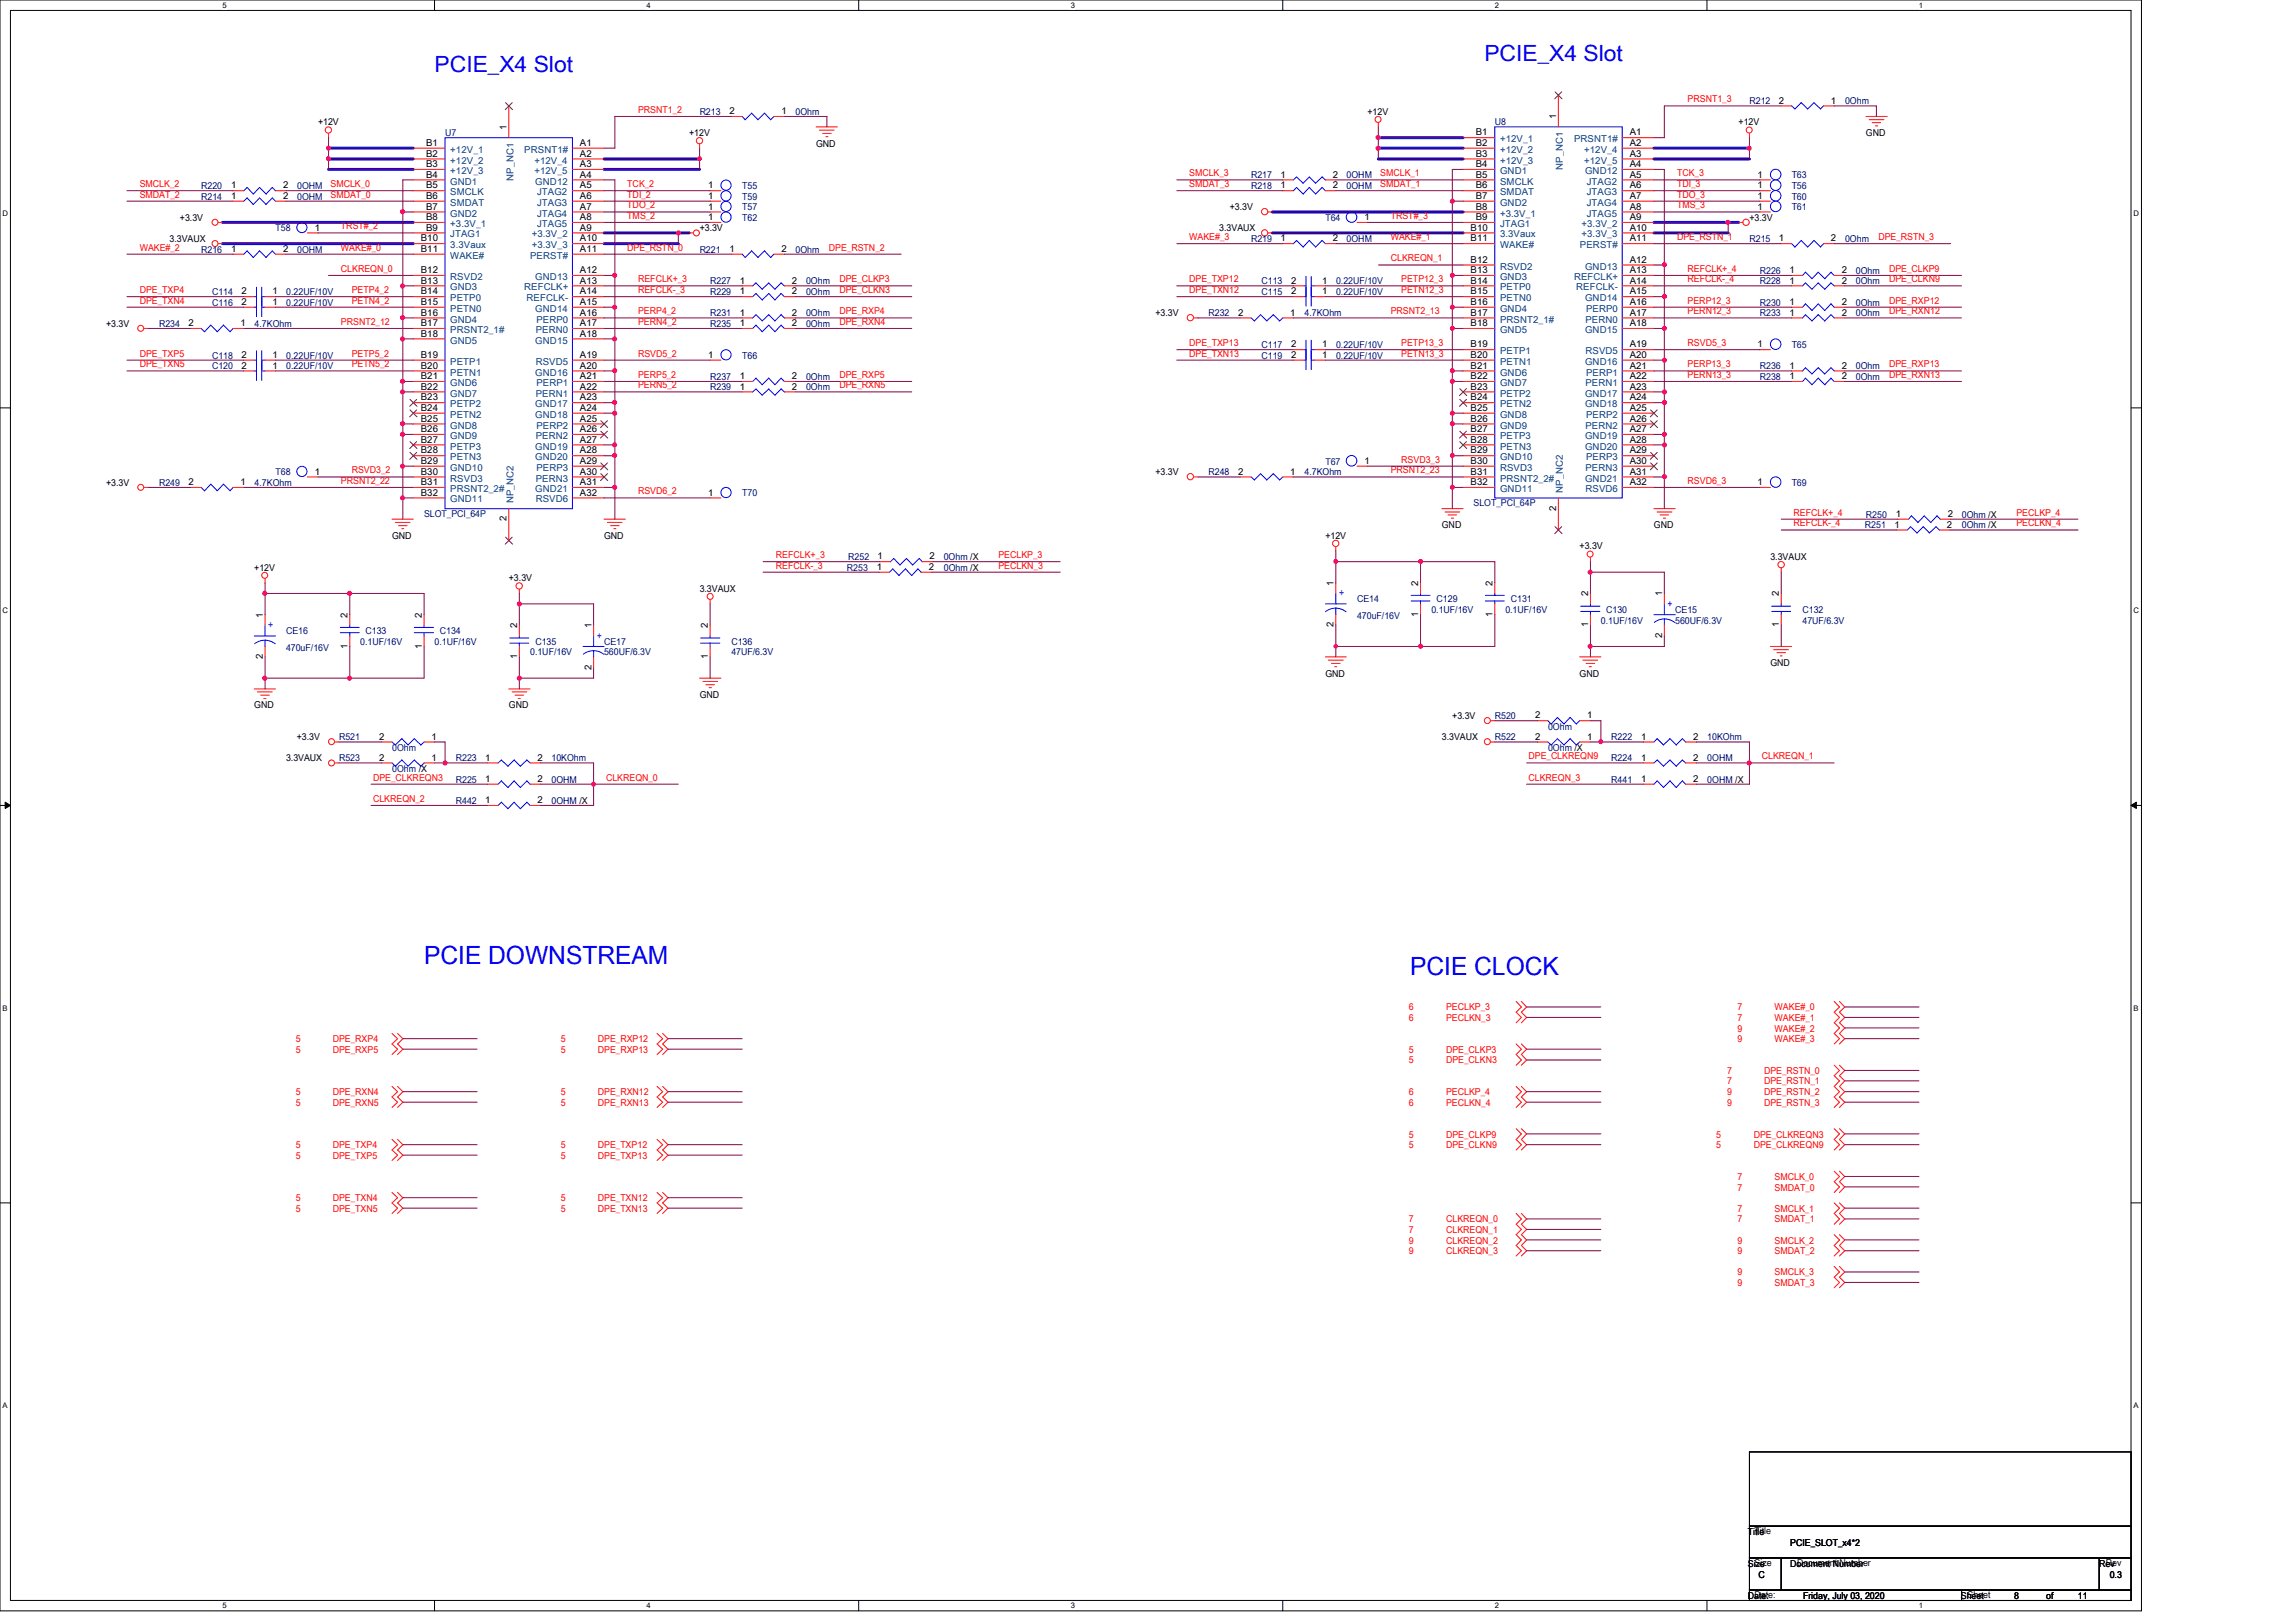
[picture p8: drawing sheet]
<svg xmlns="http://www.w3.org/2000/svg" width="297mm" height="210mm" viewBox="0 0 297 210" stroke-linecap="round" stroke-linejoin="round" font-family="sans-serif">
<defs><g id="words">
<g font-size="3.3" fill="#00f">
<text x="54.9" y="124.8">PCIE DOWNSTREAM</text>
<text x="182.4" y="126.2">PCIE CLOCK</text>
</g>
<g font-size="2.9" fill="#00f">
<text x="56.2" y="9.3">PCIE_X4 Slot</text>
<text x="192" y="7.9">PCIE_X4 Slot</text>
</g>
<g font-size="1.2">
<text x="41.2" y="16.2">+12V</text>
<text x="65.5" y="16.8" transform="rotate(-90 65.5 16.8)">1</text>
<text x="89.2" y="17.6">+12V</text>
<text x="94.4" y="14.8">2</text>
<text x="101.1" y="14.8">1</text>
<text x="176.9" y="14.9">+12V</text>
<text x="190.9" y="17.5">B1</text>
<text x="201.3" y="15.4" transform="rotate(-90 201.3 15.4)">1</text>
<text x="210.8" y="17.5">A1</text>
<text x="224.9" y="16.2">+12V</text>
<text x="230.1" y="13.4">2</text>
<text x="236.9" y="13.4">1</text>
<text x="241.4" y="17.6">GND</text>
<text x="55.1" y="18.9">B1</text>
<text x="55.1" y="20.3">B2</text>
<text x="55.1" y="21.6">B3</text>
<text x="55.1" y="23">B4</text>
<text x="75" y="18.9">A1</text>
<text x="75" y="20.3">A2</text>
<text x="75" y="21.6">A3</text>
<text x="75" y="23">A4</text>
<text x="105.6" y="19">GND</text>
<text x="165.6" y="23">1</text>
<text x="172.4" y="23">2</text>
<text x="190.9" y="18.9">B2</text>
<text x="190.9" y="20.3">B3</text>
<text x="190.9" y="21.6">B4</text>
<text x="190.9" y="23">B5</text>
<text x="210.8" y="18.9">A2</text>
<text x="210.8" y="20.3">A3</text>
<text x="210.8" y="21.6">A4</text>
<text x="210.8" y="23">A5</text>
<text x="227.4" y="23">1</text>
<text x="23.3" y="28.6">+3.3V</text>
<text x="29.9" y="24.4">1</text>
<text x="29.9" y="25.7">1</text>
<text x="36.6" y="24.4">2</text>
<text x="36.6" y="25.7">2</text>
<text x="40.7" y="29.8">1</text>
<text x="55.1" y="24.4">B5</text>
<text x="55.1" y="25.7">B6</text>
<text x="55.1" y="27.1">B7</text>
<text x="55.1" y="28.5">B8</text>
<text x="55.1" y="29.8">B9</text>
<text x="75" y="24.4">A5</text>
<text x="75" y="25.7">A6</text>
<text x="75" y="27.1">A7</text>
<text x="75" y="28.5">A8</text>
<text x="75" y="29.8">A9</text>
<text x="90.5" y="29.9">+3.3V</text>
<text x="91.6" y="28.5">1</text>
<text x="91.6" y="24.4">1</text>
<text x="91.6" y="27.1">1</text>
<text x="91.6" y="25.7">1</text>
<text x="157.7" y="29.9">3.3VAUX</text>
<text x="159.1" y="27.2">+3.3V</text>
<text x="165.6" y="24.4">1</text>
<text x="172.4" y="24.4">2</text>
<text x="176.5" y="28.5">1</text>
<text x="190.2" y="29.8">B10</text>
<text x="190.9" y="24.4">B6</text>
<text x="190.9" y="25.7">B7</text>
<text x="190.9" y="27.1">B8</text>
<text x="190.9" y="28.5">B9</text>
<text x="210.8" y="24.4">A6</text>
<text x="210.8" y="25.7">A7</text>
<text x="210.8" y="27.1">A8</text>
<text x="210.8" y="28.5">A9</text>
<text x="210.8" y="29.8">A10</text>
<text x="226.3" y="28.6">+3.3V</text>
<text x="227.4" y="25.7">1</text>
<text x="227.4" y="27.1">1</text>
<text x="227.4" y="24.4">1</text>
<text x="21.9" y="31.3">3.3VAUX</text>
<text x="29.9" y="32.6">1</text>
<text x="36.6" y="32.6">2</text>
<text x="54.4" y="31.2">B10</text>
<text x="54.4" y="32.6">B11</text>
<text x="54.4" y="35.3">B12</text>
<text x="75" y="31.2">A10</text>
<text x="75" y="32.6">A11</text>
<text x="75" y="35.3">A12</text>
<text x="94.4" y="32.6">1</text>
<text x="101.1" y="32.6">2</text>
<text x="165.6" y="31.2">1</text>
<text x="172.4" y="31.2">2</text>
<text x="190.2" y="31.2">B11</text>
<text x="190.2" y="34">B12</text>
<text x="190.2" y="35.3">B13</text>
<text x="210.8" y="31.2">A11</text>
<text x="210.8" y="34">A12</text>
<text x="210.8" y="35.3">A13</text>
<text x="230.1" y="31.2">1</text>
<text x="231.5" y="35.3">1</text>
<text x="236.9" y="31.2">2</text>
<text x="238.2" y="35.3">2</text>
<text x="31.2" y="38.1">2</text>
<text x="31.2" y="39.4">2</text>
<text x="35.3" y="38.1">1</text>
<text x="35.3" y="39.4">1</text>
<text x="54.4" y="36.7">B13</text>
<text x="54.4" y="38.1">B14</text>
<text x="54.4" y="39.5">B15</text>
<text x="54.4" y="40.8">B16</text>
<text x="75" y="36.7">A13</text>
<text x="75" y="38.1">A14</text>
<text x="75" y="39.5">A15</text>
<text x="75" y="40.8">A16</text>
<text x="95.7" y="36.7">1</text>
<text x="95.7" y="38.1">1</text>
<text x="95.7" y="40.8">1</text>
<text x="102.4" y="36.7">2</text>
<text x="102.4" y="38.1">2</text>
<text x="102.4" y="40.8">2</text>
<text x="149.5" y="40.9">+3.3V</text>
<text x="160.2" y="40.8">2</text>
<text x="166.9" y="40.8">1</text>
<text x="167" y="38.1">2</text>
<text x="167" y="36.7">2</text>
<text x="171" y="38.1">1</text>
<text x="171" y="36.7">1</text>
<text x="190.2" y="36.7">B14</text>
<text x="190.2" y="38.1">B15</text>
<text x="190.2" y="39.5">B16</text>
<text x="190.2" y="40.8">B17</text>
<text x="210.8" y="36.7">A14</text>
<text x="210.8" y="38.1">A15</text>
<text x="210.8" y="39.5">A16</text>
<text x="210.8" y="40.8">A17</text>
<text x="231.5" y="36.7">1</text>
<text x="231.5" y="39.4">1</text>
<text x="231.5" y="40.8">1</text>
<text x="238.2" y="36.7">2</text>
<text x="238.2" y="39.4">2</text>
<text x="238.2" y="40.8">2</text>
<text x="13.7" y="42.3">+3.3V</text>
<text x="24.4" y="42.2">2</text>
<text x="31.1" y="42.2">1</text>
<text x="31.2" y="47.7">2</text>
<text x="31.2" y="46.3">2</text>
<text x="35.3" y="47.7">1</text>
<text x="35.3" y="46.3">1</text>
<text x="54.4" y="42.2">B17</text>
<text x="54.4" y="43.6">B18</text>
<text x="54.4" y="46.3">B19</text>
<text x="54.4" y="47.7">B20</text>
<text x="75" y="42.2">A17</text>
<text x="75" y="43.6">A18</text>
<text x="75" y="46.3">A19</text>
<text x="75" y="47.7">A20</text>
<text x="91.6" y="46.3">1</text>
<text x="95.7" y="42.2">1</text>
<text x="102.4" y="42.2">2</text>
<text x="167" y="46.3">2</text>
<text x="167" y="45">2</text>
<text x="171" y="46.3">1</text>
<text x="171" y="45">1</text>
<text x="190.2" y="42.2">B18</text>
<text x="190.2" y="45">B19</text>
<text x="190.2" y="46.3">B20</text>
<text x="190.2" y="47.7">B21</text>
<text x="210.8" y="42.2">A18</text>
<text x="210.8" y="45">A19</text>
<text x="210.8" y="46.3">A20</text>
<text x="210.8" y="47.7">A21</text>
<text x="227.4" y="45">1</text>
<text x="231.5" y="47.7">1</text>
<text x="238.2" y="47.7">2</text>
<text x="54.4" y="49.1">B21</text>
<text x="54.4" y="50.4">B22</text>
<text x="54.4" y="51.8">B23</text>
<text x="54.4" y="53.2">B24</text>
<text x="75" y="49.1">A21</text>
<text x="75" y="50.4">A22</text>
<text x="75" y="51.8">A23</text>
<text x="75" y="53.2">A24</text>
<text x="95.7" y="49.1">1</text>
<text x="95.7" y="50.4">1</text>
<text x="102.4" y="49.1">2</text>
<text x="102.4" y="50.4">2</text>
<text x="190.2" y="49.1">B22</text>
<text x="190.2" y="50.4">B23</text>
<text x="190.2" y="51.8">B24</text>
<text x="190.2" y="53.2">B25</text>
<text x="210.8" y="49.1">A22</text>
<text x="210.8" y="50.4">A23</text>
<text x="210.8" y="51.8">A24</text>
<text x="210.8" y="53.2">A25</text>
<text x="231.5" y="49.1">1</text>
<text x="238.2" y="49.1">2</text>
<text x="54.4" y="54.6">B25</text>
<text x="54.4" y="55.9">B26</text>
<text x="54.4" y="57.3">B27</text>
<text x="54.4" y="58.7">B28</text>
<text x="75" y="54.6">A25</text>
<text x="75" y="55.9">A26</text>
<text x="75" y="57.3">A27</text>
<text x="75" y="58.7">A28</text>
<text x="190.2" y="54.6">B26</text>
<text x="190.2" y="55.9">B27</text>
<text x="190.2" y="57.3">B28</text>
<text x="190.2" y="58.7">B29</text>
<text x="210.8" y="54.6">A26</text>
<text x="210.8" y="55.9">A27</text>
<text x="210.8" y="57.3">A28</text>
<text x="210.8" y="58.7">A29</text>
<text x="13.7" y="62.9">+3.3V</text>
<text x="24.4" y="62.8">2</text>
<text x="31.1" y="62.8">1</text>
<text x="40.7" y="61.4">1</text>
<text x="54.4" y="60">B29</text>
<text x="54.4" y="61.4">B30</text>
<text x="54.4" y="62.8">B31</text>
<text x="54.4" y="64.1">B32</text>
<text x="75" y="60">A29</text>
<text x="75" y="61.4">A30</text>
<text x="75" y="62.8">A31</text>
<text x="75" y="64.1">A32</text>
<text x="91.6" y="64.1">1</text>
<text x="149.5" y="61.5">+3.3V</text>
<text x="160.2" y="61.4">2</text>
<text x="166.9" y="61.4">1</text>
<text x="176.5" y="60">1</text>
<text x="190.2" y="60">B30</text>
<text x="190.2" y="61.4">B31</text>
<text x="190.2" y="62.8">B32</text>
<text x="210.8" y="60">A30</text>
<text x="210.8" y="61.4">A31</text>
<text x="210.8" y="62.8">A32</text>
<text x="227.4" y="62.8">1</text>
<text x="50.7" y="69.7">GND</text>
<text x="65.5" y="67.5" transform="rotate(-90 65.5 67.5)">2</text>
<text x="78.2" y="69.7">GND</text>
<text x="171.4" y="69.7">+12V</text>
<text x="186.5" y="68.3">GND</text>
<text x="201.3" y="66.1" transform="rotate(-90 201.3 66.1)">2</text>
<text x="204.3" y="71.1">+3.3V</text>
<text x="213.9" y="68.3">GND</text>
<text x="245.1" y="68.3">1</text>
<text x="245.2" y="66.9">1</text>
<text x="251.8" y="68.3">2</text>
<text x="252" y="66.9">2</text>
<text x="32.9" y="73.8">+12V</text>
<text x="65.8" y="75.2">+3.3V</text>
<text x="90.5" y="76.6">3.3VAUX</text>
<text x="113.4" y="73.7">1</text>
<text x="113.5" y="72.4">1</text>
<text x="120.1" y="73.7">2</text>
<text x="120.3" y="72.4">2</text>
<text x="172.5" y="75.8" transform="rotate(-90 172.5 75.8)">1</text>
<text x="183.5" y="75.8" transform="rotate(-90 183.5 75.8)">2</text>
<text x="193.1" y="75.8" transform="rotate(-90 193.1 75.8)">2</text>
<text x="205.4" y="77.2" transform="rotate(-90 205.4 77.2)">2</text>
<text x="215" y="77.2" transform="rotate(-90 215 77.2)">1</text>
<text x="229" y="72.4">3.3VAUX</text>
<text x="230.1" y="77.2" transform="rotate(-90 230.1 77.2)">2</text>
<text x="34" y="79.9" transform="rotate(-90 34 79.9)">1</text>
<text x="45" y="83.9" transform="rotate(-90 45 83.9)">1</text>
<text x="45" y="79.9" transform="rotate(-90 45 79.9)">2</text>
<text x="54.6" y="83.9" transform="rotate(-90 54.6 83.9)">1</text>
<text x="54.6" y="79.9" transform="rotate(-90 54.6 79.9)">2</text>
<text x="66.9" y="81.3" transform="rotate(-90 66.9 81.3)">2</text>
<text x="76.5" y="81.3" transform="rotate(-90 76.5 81.3)">1</text>
<text x="91.6" y="81.3" transform="rotate(-90 91.6 81.3)">2</text>
<text x="172.5" y="81.2" transform="rotate(-90 172.5 81.2)">2</text>
<text x="183.5" y="79.8" transform="rotate(-90 183.5 79.8)">1</text>
<text x="193.1" y="79.8" transform="rotate(-90 193.1 79.8)">1</text>
<text x="205.4" y="81.2" transform="rotate(-90 205.4 81.2)">1</text>
<text x="215" y="82.5" transform="rotate(-90 215 82.5)">2</text>
<text x="230.1" y="81.2" transform="rotate(-90 230.1 81.2)">1</text>
<text x="34" y="85.3" transform="rotate(-90 34 85.3)">2</text>
<text x="66.9" y="85.3" transform="rotate(-90 66.9 85.3)">1</text>
<text x="76.5" y="86.6" transform="rotate(-90 76.5 86.6)">2</text>
<text x="91.6" y="85.3" transform="rotate(-90 91.6 85.3)">1</text>
<text x="171.4" y="87.5">GND</text>
<text x="204.3" y="87.5">GND</text>
<text x="229" y="86.1">GND</text>
<text x="32.9" y="91.6">GND</text>
<text x="38.4" y="95.8">+3.3V</text>
<text x="49.1" y="95.7">2</text>
<text x="55.8" y="95.7">1</text>
<text x="65.8" y="91.6">GND</text>
<text x="90.5" y="90.3">GND</text>
<text x="186.5" y="95.8">3.3VAUX</text>
<text x="187.9" y="93">+3.3V</text>
<text x="198.6" y="93">2</text>
<text x="198.6" y="95.7">2</text>
<text x="205.3" y="93">1</text>
<text x="205.3" y="95.7">1</text>
<text x="212.3" y="95.7">1</text>
<text x="219" y="95.7">2</text>
<text x="37" y="98.5">3.3VAUX</text>
<text x="49.1" y="98.4">2</text>
<text x="55.8" y="98.4">1</text>
<text x="62.8" y="101.2">1</text>
<text x="62.8" y="98.4">1</text>
<text x="69.6" y="101.2">2</text>
<text x="69.6" y="98.4">2</text>
<text x="212.3" y="98.4">1</text>
<text x="212.3" y="101.2">1</text>
<text x="219" y="98.4">2</text>
<text x="219" y="101.2">2</text>
<text x="62.8" y="103.9">1</text>
<text x="69.6" y="103.9">2</text>
<text x="226.1" y="198.6">Title</text>
<text x="226.1" y="202.7">Size</text>
<text x="227" y="198.5">Title</text>
<text x="227" y="202.6">Size</text>
<text x="231.6" y="200">PCIE_SLOT_x4*2</text>
<text x="231.6" y="202.7">Document Number</text>
<text x="232.5" y="202.6">Document Number</text>
<text x="271.5" y="202.7">Rev</text>
<text x="272.4" y="202.6">Rev</text>
<text x="226.1" y="206.9">Date:</text>
<text x="227" y="206.8">Date:</text>
<text x="227.5" y="204.1">C</text>
<text x="233.2" y="206.9">Friday, July 03, 2020</text>
<text x="253.7" y="206.9">Sheet</text>
<text x="254.5" y="206.8">Sheet</text>
<text x="260.5" y="206.9">8</text>
<text x="264.7" y="206.9">of</text>
<text x="268.8" y="206.9">11</text>
<text x="272.9" y="204.1">0.3</text>
</g>
<g font-size="1.2" fill="#000080">
<text x="57.6" y="17.6">U7</text>
<text x="90.5" y="14.9">R213</text>
<text x="102.9" y="14.9">0Ohm</text>
<text x="193.4" y="16.2">U8</text>
<text x="226.3" y="13.5">R212</text>
<text x="238.7" y="13.5">0Ohm</text>
<text x="161.8" y="23.1">R217</text>
<text x="174.2" y="23.1">0OHM</text>
<text x="231.8" y="23.1">T63</text>
<text x="26" y="24.4">R220</text>
<text x="26" y="25.8">R214</text>
<text x="35.6" y="29.9">T58</text>
<text x="38.4" y="24.4">0OHM</text>
<text x="38.4" y="25.8">0OHM</text>
<text x="96" y="28.6">T62</text>
<text x="96" y="24.4">T55</text>
<text x="96" y="27.2">T57</text>
<text x="96" y="25.8">T59</text>
<text x="161.8" y="24.4">R218</text>
<text x="171.4" y="28.6">T64</text>
<text x="174.2" y="24.4">0OHM</text>
<text x="231.8" y="25.8">T60</text>
<text x="231.8" y="27.2">T61</text>
<text x="231.8" y="24.4">T56</text>
<text x="26" y="32.7">R216</text>
<text x="38.4" y="32.7">0OHM</text>
<text x="90.5" y="32.7">R221</text>
<text x="102.9" y="32.7">0Ohm</text>
<text x="161.8" y="31.3">R219</text>
<text x="174.2" y="31.3">0OHM</text>
<text x="226.3" y="31.3">R215</text>
<text x="227.7" y="35.4">R226</text>
<text x="238.7" y="31.3">0Ohm</text>
<text x="240.1" y="35.4">0Ohm</text>
<text x="27.4" y="38.1">C114</text>
<text x="27.4" y="39.5">C116</text>
<text x="37" y="38.1">0.22UF/10V</text>
<text x="37" y="39.5">0.22UF/10V</text>
<text x="91.9" y="36.8">R227</text>
<text x="91.9" y="38.1">R229</text>
<text x="91.9" y="40.9">R231</text>
<text x="104.3" y="36.8">0Ohm</text>
<text x="104.3" y="38.1">0Ohm</text>
<text x="104.3" y="40.9">0Ohm</text>
<text x="156.3" y="40.9">R232</text>
<text x="163.2" y="38.1">C115</text>
<text x="163.2" y="36.8">C113</text>
<text x="168.7" y="40.9">4.7KOhm</text>
<text x="172.8" y="38.1">0.22UF/10V</text>
<text x="172.8" y="36.8">0.22UF/10V</text>
<text x="227.7" y="36.8">R228</text>
<text x="227.7" y="39.5">R230</text>
<text x="227.7" y="40.9">R233</text>
<text x="240.1" y="36.8">0Ohm</text>
<text x="240.1" y="39.5">0Ohm</text>
<text x="240.1" y="40.9">0Ohm</text>
<text x="20.6" y="42.3">R234</text>
<text x="27.4" y="47.7">C120</text>
<text x="27.4" y="46.4">C118</text>
<text x="32.9" y="42.3">4.7KOhm</text>
<text x="37" y="47.7">0.22UF/10V</text>
<text x="37" y="46.4">0.22UF/10V</text>
<text x="91.9" y="42.3">R235</text>
<text x="96" y="46.4">T66</text>
<text x="104.3" y="42.3">0Ohm</text>
<text x="163.2" y="46.4">C119</text>
<text x="163.2" y="45">C117</text>
<text x="172.8" y="46.4">0.22UF/10V</text>
<text x="172.8" y="45">0.22UF/10V</text>
<text x="227.7" y="47.7">R236</text>
<text x="231.8" y="45">T65</text>
<text x="240.1" y="47.7">0Ohm</text>
<text x="91.9" y="49.1">R237</text>
<text x="91.9" y="50.5">R239</text>
<text x="104.3" y="49.1">0Ohm</text>
<text x="104.3" y="50.5">0Ohm</text>
<text x="227.7" y="49.1">R238</text>
<text x="240.1" y="49.1">0Ohm</text>
<text x="20.6" y="62.9">R249</text>
<text x="32.9" y="62.9">4.7KOhm</text>
<text x="35.6" y="61.5">T68</text>
<text x="96" y="64.2">T70</text>
<text x="156.3" y="61.5">R248</text>
<text x="168.7" y="61.5">4.7KOhm</text>
<text x="171.4" y="60.1">T67</text>
<text x="190.6" y="65.5">SLOT_PCI_64P</text>
<text x="231.8" y="62.9">T69</text>
<text x="54.8" y="66.9">SLOT_PCI_64P</text>
<text x="241.2" y="68.3">R251</text>
<text x="241.4" y="67">R250</text>
<text x="253.8" y="68.3">0Ohm /X</text>
<text x="253.8" y="67">0Ohm /X</text>
<text x="109.6" y="73.8">R253</text>
<text x="109.7" y="72.4">R252</text>
<text x="122.1" y="72.4">0Ohm /X</text>
<text x="122.1" y="73.8">0Ohm /X</text>
<text x="175.5" y="77.9">CE14</text>
<text x="185.8" y="77.9">C129</text>
<text x="195.4" y="77.9">C131</text>
<text x="37" y="82">CE16</text>
<text x="46.6" y="83.4">0.1UF/16V</text>
<text x="47.3" y="82">C133</text>
<text x="56.2" y="83.4">0.1UF/16V</text>
<text x="56.9" y="82">C134</text>
<text x="69.3" y="83.4">C135</text>
<text x="78.2" y="83.4">CE17</text>
<text x="94.6" y="83.4">C136</text>
<text x="175.5" y="80.1">470uF/16V</text>
<text x="185.2" y="79.3">0.1UF/16V</text>
<text x="194.7" y="79.3">0.1UF/16V</text>
<text x="207.1" y="80.7">0.1UF/16V</text>
<text x="207.8" y="79.3">C130</text>
<text x="216.7" y="79.3">CE15</text>
<text x="216.7" y="80.7">560UF/6.3V</text>
<text x="233.2" y="79.3">C132</text>
<text x="233.2" y="80.7">47UF/6.3V</text>
<text x="37" y="84.2">470uF/16V</text>
<text x="68.6" y="84.8">0.1UF/16V</text>
<text x="78.2" y="84.8">560UF/6.3V</text>
<text x="94.6" y="84.8">47UF/6.3V</text>
<text x="43.9" y="95.8">R521</text>
<text x="193.4" y="93">R520</text>
<text x="193.4" y="95.8">R522</text>
<text x="200.3" y="94.4">0Ohm</text>
<text x="208.4" y="95.8">R222</text>
<text x="220.9" y="95.8">10KOhm</text>
<text x="43.9" y="98.5">R523</text>
<text x="50.7" y="97.1">0Ohm</text>
<text x="50.7" y="99.9">0Ohm /X</text>
<text x="59" y="101.3">R225</text>
<text x="59" y="98.5">R223</text>
<text x="71.3" y="101.3">0OHM</text>
<text x="71.3" y="98.5">10KOhm</text>
<text x="200.3" y="97.1">0Ohm /X</text>
<text x="208.4" y="98.5">R224</text>
<text x="208.4" y="101.3">R441</text>
<text x="220.9" y="98.5">0OHM</text>
<text x="220.9" y="101.3">0OHM /X</text>
<text x="59" y="104">R442</text>
<text x="71.3" y="104">0OHM /X</text>
</g>
<g font-size="1.2" fill="#f00">
<text x="82.5" y="14.6">PRSNT1_2</text>
<text x="218.3" y="13.2">PRSNT1_3</text>
<text x="153.8" y="22.8">SMCLK_3</text>
<text x="178.6" y="22.8">SMCLK_1</text>
<text x="216.9" y="22.8">TCK_3</text>
<text x="18.1" y="24.2">SMCLK_2</text>
<text x="18.1" y="25.6">SMDAT_2</text>
<text x="42.8" y="24.2">SMCLK_0</text>
<text x="42.8" y="25.6">SMDAT_0</text>
<text x="44.1" y="29.7">TRST#_2</text>
<text x="81.1" y="25.6">TDI_2</text>
<text x="81.1" y="27">TDO_2</text>
<text x="81.1" y="28.3">TMS_2</text>
<text x="81.1" y="24.2">TCK_2</text>
<text x="153.8" y="24.2">SMDAT_3</text>
<text x="178.6" y="24.2">SMDAT_1</text>
<text x="179.9" y="28.3">TRST#_3</text>
<text x="216.9" y="24.2">TDI_3</text>
<text x="216.9" y="25.6">TDO_3</text>
<text x="216.9" y="27">TMS_3</text>
<text x="18.1" y="32.4">WAKE#_2</text>
<text x="44.1" y="32.4">WAKE#_0</text>
<text x="44.1" y="35.2">CLKREQN_0</text>
<text x="81.1" y="32.4">DPE_RSTN_0</text>
<text x="107.2" y="32.4">DPE_RSTN_2</text>
<text x="153.8" y="31.1">WAKE#_3</text>
<text x="179.9" y="31.1">WAKE#_1</text>
<text x="179.9" y="33.8">CLKREQN_1</text>
<text x="216.9" y="31.1">DPE_RSTN_1</text>
<text x="218.3" y="35.2">REFCLK+_4</text>
<text x="243" y="31.1">DPE_RSTN_3</text>
<text x="244.4" y="35.2">DPE_CLKP9</text>
<text x="18.1" y="37.9">DPE_TXP4</text>
<text x="18.1" y="39.3">DPE_TXN4</text>
<text x="45.5" y="37.9">PETP4_2</text>
<text x="45.5" y="39.3">PETN4_2</text>
<text x="82.5" y="36.5">REFCLK+_3</text>
<text x="82.5" y="37.9">REFCLK-_3</text>
<text x="82.5" y="40.7">PERP4_2</text>
<text x="108.6" y="36.5">DPE_CLKP3</text>
<text x="108.6" y="37.9">DPE_CLKN3</text>
<text x="108.6" y="40.7">DPE_RXP4</text>
<text x="153.8" y="36.5">DPE_TXP12</text>
<text x="153.8" y="37.9">DPE_TXN12</text>
<text x="179.9" y="40.7">PRSNT2_13</text>
<text x="181.3" y="36.5">PETP12_3</text>
<text x="181.3" y="37.9">PETN12_3</text>
<text x="218.3" y="36.5">REFCLK-_4</text>
<text x="218.3" y="39.3">PERP12_3</text>
<text x="218.3" y="40.7">PERN12_3</text>
<text x="244.4" y="36.5">DPE_CLKN9</text>
<text x="244.4" y="39.3">DPE_RXP12</text>
<text x="244.4" y="40.7">DPE_RXN12</text>
<text x="18.1" y="46.1">DPE_TXP5</text>
<text x="18.1" y="47.5">DPE_TXN5</text>
<text x="44.1" y="42">PRSNT2_12</text>
<text x="45.5" y="46.1">PETP5_2</text>
<text x="45.5" y="47.5">PETN5_2</text>
<text x="82.5" y="46.1">RSVD5_2</text>
<text x="82.5" y="42">PERN4_2</text>
<text x="108.6" y="42">DPE_RXN4</text>
<text x="153.8" y="44.8">DPE_TXP13</text>
<text x="153.8" y="46.1">DPE_TXN13</text>
<text x="181.3" y="44.8">PETP13_3</text>
<text x="181.3" y="46.1">PETN13_3</text>
<text x="218.3" y="44.8">RSVD5_3</text>
<text x="218.3" y="47.5">PERP13_3</text>
<text x="244.4" y="47.5">DPE_RXP13</text>
<text x="82.5" y="48.9">PERP5_2</text>
<text x="82.5" y="50.2">PERN5_2</text>
<text x="108.6" y="48.9">DPE_RXP5</text>
<text x="108.6" y="50.2">DPE_RXN5</text>
<text x="218.3" y="48.9">PERN13_3</text>
<text x="244.4" y="48.9">DPE_RXN13</text>
<text x="181.3" y="59.9">RSVD3_3</text>
<text x="44.1" y="62.6">PRSNT2_22</text>
<text x="45.5" y="61.3">RSVD3_2</text>
<text x="82.5" y="64">RSVD6_2</text>
<text x="179.9" y="61.3">PRSNT2_23</text>
<text x="218.3" y="62.6">RSVD6_3</text>
<text x="232" y="66.7">REFCLK+_4</text>
<text x="232" y="68.1">REFCLK-_4</text>
<text x="260.8" y="68.1">PECLKN_4</text>
<text x="260.8" y="66.7">PECLKP_4</text>
<text x="100.4" y="72.2">REFCLK+_3</text>
<text x="100.4" y="73.6">REFCLK-_3</text>
<text x="129.2" y="73.6">PECLKN_3</text>
<text x="129.2" y="72.2">PECLKP_3</text>
<text x="48.3" y="101">DPE_CLKREQN3</text>
<text x="78.4" y="101">CLKREQN_0</text>
<text x="197.7" y="98.3">DPE_CLKREQN9</text>
<text x="197.7" y="101">CLKREQN_3</text>
<text x="227.9" y="98.3">CLKREQN_1</text>
<text x="48.3" y="103.8">CLKREQN_2</text>
<text x="182.3" y="130.7">6</text>
<text x="187.1" y="130.7">PECLKP_3</text>
<text x="224.8" y="130.7">7</text>
<text x="229.6" y="130.7">WAKE#_0</text>
<text x="38.2" y="134.9">5</text>
<text x="38.2" y="136.2">5</text>
<text x="43" y="134.9">DPE_RXP4</text>
<text x="43" y="136.2">DPE_RXP5</text>
<text x="72.5" y="136.2">5</text>
<text x="72.5" y="134.9">5</text>
<text x="77.3" y="136.2">DPE_RXP13</text>
<text x="77.3" y="134.9">DPE_RXP12</text>
<text x="182.3" y="136.2">5</text>
<text x="182.3" y="132.1">6</text>
<text x="182.3" y="137.6">5</text>
<text x="187.1" y="136.2">DPE_CLKP3</text>
<text x="187.1" y="132.1">PECLKN_3</text>
<text x="187.1" y="137.6">DPE_CLKN3</text>
<text x="224.8" y="132.1">7</text>
<text x="224.8" y="134.9">9</text>
<text x="224.8" y="133.5">9</text>
<text x="229.6" y="132.1">WAKE#_1</text>
<text x="229.6" y="134.9">WAKE#_3</text>
<text x="229.6" y="133.5">WAKE#_2</text>
<text x="38.2" y="141.7">5</text>
<text x="38.2" y="143.1">5</text>
<text x="43" y="141.7">DPE_RXN4</text>
<text x="43" y="143.1">DPE_RXN5</text>
<text x="72.5" y="141.7">5</text>
<text x="72.5" y="143.1">5</text>
<text x="77.3" y="141.7">DPE_RXN12</text>
<text x="77.3" y="143.1">DPE_RXN13</text>
<text x="182.3" y="141.7">6</text>
<text x="182.3" y="143.1">6</text>
<text x="187.1" y="141.7">PECLKP_4</text>
<text x="187.1" y="143.1">PECLKN_4</text>
<text x="223.4" y="139">7</text>
<text x="223.4" y="140.3">7</text>
<text x="223.4" y="143.1">9</text>
<text x="223.4" y="141.7">9</text>
<text x="228.2" y="139">DPE_RSTN_0</text>
<text x="228.2" y="140.3">DPE_RSTN_1</text>
<text x="228.2" y="143.1">DPE_RSTN_3</text>
<text x="228.2" y="141.7">DPE_RSTN_2</text>
<text x="38.2" y="148.6">5</text>
<text x="38.2" y="149.9">5</text>
<text x="43" y="148.6">DPE_TXP4</text>
<text x="43" y="149.9">DPE_TXP5</text>
<text x="72.5" y="149.9">5</text>
<text x="72.5" y="148.6">5</text>
<text x="77.3" y="149.9">DPE_TXP13</text>
<text x="77.3" y="148.6">DPE_TXP12</text>
<text x="182.3" y="147.2">5</text>
<text x="182.3" y="148.6">5</text>
<text x="187.1" y="147.2">DPE_CLKP9</text>
<text x="187.1" y="148.6">DPE_CLKN9</text>
<text x="222" y="147.2">5</text>
<text x="222" y="148.6">5</text>
<text x="226.9" y="147.2">DPE_CLKREQN3</text>
<text x="226.9" y="148.6">DPE_CLKREQN9</text>
<text x="38.2" y="155.4">5</text>
<text x="43" y="155.4">DPE_TXN4</text>
<text x="72.5" y="155.4">5</text>
<text x="77.3" y="155.4">DPE_TXN12</text>
<text x="224.8" y="152.7">7</text>
<text x="224.8" y="154">7</text>
<text x="229.6" y="152.7">SMCLK_0</text>
<text x="229.6" y="154">SMDAT_0</text>
<text x="38.2" y="156.8">5</text>
<text x="43" y="156.8">DPE_TXN5</text>
<text x="72.5" y="156.8">5</text>
<text x="77.3" y="156.8">DPE_TXN13</text>
<text x="182.3" y="158.2">7</text>
<text x="182.3" y="159.5">7</text>
<text x="182.3" y="160.9">9</text>
<text x="187.1" y="158.2">CLKREQN_0</text>
<text x="187.1" y="159.5">CLKREQN_1</text>
<text x="187.1" y="160.9">CLKREQN_2</text>
<text x="224.8" y="156.8">7</text>
<text x="224.8" y="158.2">7</text>
<text x="224.8" y="160.9">9</text>
<text x="229.6" y="156.8">SMCLK_1</text>
<text x="229.6" y="158.2">SMDAT_1</text>
<text x="229.6" y="160.9">SMCLK_2</text>
<text x="182.3" y="162.3">9</text>
<text x="187.1" y="162.3">CLKREQN_3</text>
<text x="224.8" y="162.3">9</text>
<text x="224.8" y="165">9</text>
<text x="224.8" y="166.4">9</text>
<text x="229.6" y="162.3">SMDAT_2</text>
<text x="229.6" y="165">SMCLK_3</text>
<text x="229.6" y="166.4">SMDAT_3</text>
</g>
<g font-size="1.2" fill="#004080">
<text x="58.2" y="19.8">+12V_1</text>
<text x="58.2" y="21.2">+12V_2</text>
<text x="58.2" y="22.5">+12V_3</text>
<text x="58.2" y="23.9">GND1</text>
<text x="66.4" y="23.4" transform="rotate(-90 66.4 23.4)">NP_NC1</text>
<text x="67.8" y="19.8">PRSNT1#</text>
<text x="69.1" y="21.2">+12V_4</text>
<text x="69.1" y="22.5">+12V_5</text>
<text x="69.2" y="23.9">GND12</text>
<text x="194" y="18.4">+12V_1</text>
<text x="194" y="19.8">+12V_2</text>
<text x="194" y="21.2">+12V_3</text>
<text x="194" y="22.5">GND1</text>
<text x="194" y="23.9">SMCLK</text>
<text x="202.2" y="22" transform="rotate(-90 202.2 22)">NP_NC1</text>
<text x="203.6" y="18.4">PRSNT1#</text>
<text x="204.9" y="19.8">+12V_4</text>
<text x="204.9" y="21.2">+12V_5</text>
<text x="205" y="22.5">GND12</text>
<text x="205.3" y="23.9">JTAG2</text>
<text x="58.2" y="25.3">SMCLK</text>
<text x="58.2" y="26.6">SMDAT</text>
<text x="58.2" y="28">GND2</text>
<text x="58.2" y="29.4">+3.3V_1</text>
<text x="69.5" y="25.3">JTAG2</text>
<text x="69.5" y="26.6">JTAG3</text>
<text x="69.5" y="28">JTAG4</text>
<text x="69.5" y="29.4">JTAG5</text>
<text x="194" y="25.3">SMDAT</text>
<text x="194" y="26.6">GND2</text>
<text x="194" y="28">+3.3V_1</text>
<text x="194" y="29.4">JTAG1</text>
<text x="204.6" y="29.4">+3.3V_2</text>
<text x="205.3" y="25.3">JTAG3</text>
<text x="205.3" y="26.6">JTAG4</text>
<text x="205.3" y="28">JTAG5</text>
<text x="58.2" y="30.7">JTAG1</text>
<text x="58.2" y="32.1">3.3Vaux</text>
<text x="58.2" y="33.5">WAKE#</text>
<text x="68.6" y="33.5">PERST#</text>
<text x="68.8" y="30.7">+3.3V_2</text>
<text x="68.8" y="32.1">+3.3V_3</text>
<text x="194" y="30.7">3.3Vaux</text>
<text x="194" y="32.1">WAKE#</text>
<text x="194" y="34.9">RSVD2</text>
<text x="204.4" y="32.1">PERST#</text>
<text x="204.6" y="30.7">+3.3V_3</text>
<text x="205" y="34.9">GND13</text>
<text x="58.2" y="36.2">RSVD2</text>
<text x="58.2" y="37.6">GND3</text>
<text x="58.2" y="39">PETP0</text>
<text x="58.2" y="40.3">PETN0</text>
<text x="58.2" y="41.7">GND4</text>
<text x="67.8" y="37.6">REFCLK+</text>
<text x="68.1" y="39">REFCLK-</text>
<text x="69.2" y="36.2">GND13</text>
<text x="69.2" y="40.3">GND14</text>
<text x="69.4" y="41.7">PERP0</text>
<text x="194" y="36.2">GND3</text>
<text x="194" y="37.6">PETP0</text>
<text x="194" y="39">PETN0</text>
<text x="194" y="40.3">GND4</text>
<text x="194" y="41.7">PRSNT2_1#</text>
<text x="203.6" y="36.2">REFCLK+</text>
<text x="203.9" y="37.6">REFCLK-</text>
<text x="205" y="39">GND14</text>
<text x="205.1" y="41.7">PERN0</text>
<text x="205.2" y="40.3">PERP0</text>
<text x="58.2" y="43.1">PRSNT2_1#</text>
<text x="58.2" y="44.4">GND5</text>
<text x="58.2" y="47.2">PETP1</text>
<text x="69.2" y="44.4">GND15</text>
<text x="69.3" y="43.1">PERN0</text>
<text x="69.3" y="47.2">RSVD5</text>
<text x="194" y="43.1">GND5</text>
<text x="194" y="45.8">PETP1</text>
<text x="194" y="47.2">PETN1</text>
<text x="205" y="43.1">GND15</text>
<text x="205" y="47.2">GND16</text>
<text x="205.1" y="45.8">RSVD5</text>
<text x="58.2" y="48.6">PETN1</text>
<text x="58.2" y="49.9">GND6</text>
<text x="58.2" y="51.3">GND7</text>
<text x="58.2" y="52.7">PETP2</text>
<text x="69.2" y="48.6">GND16</text>
<text x="69.2" y="52.7">GND17</text>
<text x="69.3" y="51.3">PERN1</text>
<text x="69.4" y="49.9">PERP1</text>
<text x="194" y="48.6">GND6</text>
<text x="194" y="49.9">GND7</text>
<text x="194" y="51.3">PETP2</text>
<text x="194" y="52.7">PETN2</text>
<text x="205" y="51.3">GND17</text>
<text x="205" y="52.7">GND18</text>
<text x="205.1" y="49.9">PERN1</text>
<text x="205.2" y="48.6">PERP1</text>
<text x="58.2" y="54.1">PETN2</text>
<text x="58.2" y="55.5">GND8</text>
<text x="58.2" y="56.8">GND9</text>
<text x="58.2" y="58.2">PETP3</text>
<text x="58.2" y="59.6">PETN3</text>
<text x="69.2" y="54.1">GND18</text>
<text x="69.2" y="58.2">GND19</text>
<text x="69.2" y="59.6">GND20</text>
<text x="69.3" y="56.8">PERN2</text>
<text x="69.4" y="55.5">PERP2</text>
<text x="194" y="54.1">GND8</text>
<text x="194" y="55.5">GND9</text>
<text x="194" y="56.8">PETP3</text>
<text x="194" y="58.2">PETN3</text>
<text x="194" y="59.6">GND10</text>
<text x="205" y="56.8">GND19</text>
<text x="205" y="58.2">GND20</text>
<text x="205.1" y="55.5">PERN2</text>
<text x="205.2" y="54.1">PERP2</text>
<text x="205.2" y="59.6">PERP3</text>
<text x="58.2" y="60.9">GND10</text>
<text x="58.2" y="62.3">RSVD3</text>
<text x="58.2" y="63.7">PRSNT2_2#</text>
<text x="58.2" y="65">GND11</text>
<text x="66.4" y="65.1" transform="rotate(-90 66.4 65.1)">NP_NC2</text>
<text x="69.2" y="63.7">GND21</text>
<text x="69.3" y="62.3">PERN3</text>
<text x="69.3" y="65">RSVD6</text>
<text x="69.4" y="60.9">PERP3</text>
<text x="194" y="60.9">RSVD3</text>
<text x="194" y="62.3">PRSNT2_2#</text>
<text x="194" y="63.7">GND11</text>
<text x="202.2" y="63.7" transform="rotate(-90 202.2 63.7)">NP_NC2</text>
<text x="205" y="62.3">GND21</text>
<text x="205.1" y="60.9">PERN3</text>
<text x="205.1" y="63.7">RSVD6</text>
</g>
<g font-size="1.2" fill="#00f">
<text x="173.2" y="77.2">+</text>
<text x="34.7" y="81.3">+</text>
<text x="77.2" y="82.6">+</text>
<text x="215.7" y="78.5">+</text>
</g>
<g font-size="1">
<text x="28.8" y="1">5</text>
<text x="83.6" y="1">4</text>
<text x="138.5" y="1">3</text>
<text x="193.4" y="1">2</text>
<text x="248.2" y="1">1</text>
<text x=".3" y="27.9">D</text>
<text x="276" y="27.9">D</text>
<text x=".3" y="79.4">C</text>
<text x="276" y="79.4">C</text>
<text x=".3" y="130.8">B</text>
<text x="276" y="130.8">B</text>
<text x=".3" y="182.2">A</text>
<text x="276" y="182.2">A</text>
<text x="28.8" y="208.1">5</text>
<text x="83.6" y="208.1">4</text>
<text x="138.5" y="208.1">3</text>
<text x="193.4" y="208.1">2</text>
<text x="248.2" y="208.1">1</text>
</g>
</g></defs>
<path d="M0 0h277v208.4h-277zM1.4 1.3h274.3v205.8h-274.3z" fill="none" stroke="#000" stroke-width=".13"/>
<g fill="#fff">
<path d="M28.8 .1h.5v1.1h-.5z" fill-rule="evenodd"/>
<path d="M28.8 207.2h.5v1.1h-.5z" fill-rule="evenodd"/>
</g>
<path d="M56.2 0v1.3M56.2 207.1v1.3" fill="none" stroke="#000" stroke-width=".13"/>
<g fill="#fff">
<path d="M83.6 .1h.6v1.1h-.6z" fill-rule="evenodd"/>
<path d="M83.6 207.2h.6v1.1h-.6z" fill-rule="evenodd"/>
</g>
<path d="M111.1 0v1.3M111.1 207.1v1.3" fill="none" stroke="#000" stroke-width=".13"/>
<g fill="#fff">
<path d="M138.5 .1h.6v1.1h-.6z" fill-rule="evenodd"/>
<path d="M138.5 207.2h.6v1.1h-.6z" fill-rule="evenodd"/>
</g>
<path d="M165.9 0v1.3M165.9 207.1v1.3" fill="none" stroke="#000" stroke-width=".13"/>
<g fill="#fff">
<path d="M193.4 .1h.5v1.1h-.5z" fill-rule="evenodd"/>
<path d="M193.4 207.2h.5v1.1h-.5z" fill-rule="evenodd"/>
</g>
<path d="M220.8 0v1.3M220.8 207.1v1.3" fill="none" stroke="#000" stroke-width=".13"/>
<g fill="#fff">
<path d="M248.2 .1h.6v1.1h-.6z" fill-rule="evenodd"/>
<path d="M248.2 207.2h.6v1.1h-.6z" fill-rule="evenodd"/>
<path d="M.3 27h.8v1.2h-.8z" fill-rule="evenodd"/>
<path d="M276 27h.7v1.2h-.7z" fill-rule="evenodd"/>
<path d="M.3 78.5h.8v1.1h-.8z" fill-rule="evenodd"/>
<path d="M276 78.5h.7v1.1h-.7z" fill-rule="evenodd"/>
</g>
<path d="M0 52.8h1.4M275.7 52.8h1.3" fill="none" stroke="#000" stroke-width=".13"/>
<g fill="#fff">
<path d="M.3 129.9h.7v1.1h-.7z" fill-rule="evenodd"/>
<path d="M276 129.9h.7v1.1h-.7z" fill-rule="evenodd"/>
</g>
<path d="M0 104.2h1.4M.7 103.8l.7 .4-.7 .4zM275.7 104.2l.7-.4v.8zM275.7 104.2h1.3" fill="none" stroke="#000" stroke-width=".13"/>
<path d="M.7 103.8l.7 .4-.7 .4zM275.7 104.2l.7-.4v.8z" fill="#000"/>
<g fill="#fff">
<path d="M.3 181.3h.7v1.2h-.7z" fill-rule="evenodd"/>
<path d="M276 181.3h.7v1.2h-.7z" fill-rule="evenodd"/>
</g>
<path d="M0 155.6h1.4M275.7 155.6h1.3M226.3 187.9h49.4v9.6h-49.4zM226.3 197.5h49.4v4.1h-49.4zM226.3 201.6h4.1v4.1h-4.1zM226.3 205.7h27.4v1.4h-27.4zM230.4 201.6h41.2v4.1h-41.2zM253.7 205.7h22v1.4h-22zM271.6 201.6h4.1v4.1h-4.1z" fill="none" stroke="#000" stroke-width=".13"/>
<g fill="none" stroke="#00f" stroke-width=".38">
<path d="M42.5 19.2h11M178.3 19.2h11M178.3 17.8h11M213.9 19.2h12.4M28.8 28.8h24.7M28.8 31.5h24.7M42.5 20.6h11M42.5 21.9h11M78.1 20.6h12.4M78.1 21.9h12.4M78.1 31.5h9.6M78.1 30.1h11.1"/>
<path d="M164.6 30.1h24.7M164.6 27.4h24.7M178.3 20.6h11M213.9 20.6h12.4M213.9 28.8h11M213.9 30.1h9.7"/>
</g>
<g fill="none" stroke="#f00" stroke-width=".13">
<path d="M42.5 17.3v.5M53.5 19.2h4.1M65.8 13.7v4.1M74 19.2h4.1M90.5 18.6v.6M94.6 15.1h1.4M100.1 15.1h1.4M105.6 16.4h2.7M106 16.8h1.9M106.4 17.3h1.1M106.8 17.7h.3M178.3 15.9v.5"/>
<path d="M189.3 17.8h4.1M189.3 19.2h4.1M201.6 12.3v4.1M209.8 17.8h4.1M209.8 19.2h4.1M226.3 17.3v.5M230.4 13.7h1.4M235.9 13.7h1.4M241.4 15.1h2.7M241.8 15.5h1.9M242.2 15.9h1.1M242.6 16.3h.3"/>
<path d="M28.2 31.5h.6M28.2 28.8h.6M30.1 32.9h1.4M30.1 26h1.4M30.1 24.7h1.4M31.5 38.4h1.4M31.5 39.7h1.4M34.3 38.4h1.3M34.3 39.7h1.3M35.6 32.9h1.4M35.6 26h1.4M35.6 24.7h1.4"/>
<path d="M39.7 30.1h1.4M53.5 30.1h4.1M53.5 31.5h4.1M53.5 28.8h4.1M53.5 27.4h4.1M53.5 38.4h4.1M53.5 23.3h4.1M53.5 32.9h4.1M53.5 26h4.1M53.5 24.7h4.1M53.5 39.7h4.1M53.5 37h4.1"/>
<path d="M53.5 20.6h4.1M53.5 21.9h4.1M53.5 35.6h4.1M74 30.1h4.1M74 31.5h4.1M74 28.8h4.1M74 27.4h4.1M74 38.4h4.1M74 23.3h4.1M74 32.9h4.1M74 26h4.1M74 24.7h4.1"/>
<path d="M74 39.7h4.1M74 37h4.1M74 20.6h4.1M74 21.9h4.1M74 35.6h4.1M89.2 30.1h.5M91.9 28.8h1.4M91.9 27.4h1.4M91.9 26h1.4M91.9 24.7h1.4M94.6 32.9h1.4M96 38.4h1.4"/>
<path d="M96 37h1.4M100.1 32.9h1.4M101.5 38.4h1.4M101.5 37h1.4M164 30.1h.6M164 27.4h.6M165.9 31.5h1.4M165.9 23.3h1.4M165.9 24.7h1.4M167.3 38.4h1.4M167.3 37h1.4M170 38.4h1.5"/>
<path d="M170 37h1.5M171.5 31.5h1.3M171.5 23.3h1.3M171.5 24.7h1.3M175.5 28.8h1.4M189.3 30.1h4.1M189.3 31.5h4.1M189.3 28.8h4.1M189.3 27.4h4.1M189.3 38.4h4.1M189.3 23.3h4.1M189.3 26h4.1"/>
<path d="M189.3 24.7h4.1M189.3 39.7h4.1M189.3 37h4.1M189.3 20.6h4.1M189.3 21.9h4.1M189.3 34.3h4.1M189.3 35.6h4.1M209.8 30.1h4.1M209.8 31.5h4.1M209.8 28.8h4.1M209.8 27.4h4.1M209.8 38.4h4.1"/>
<path d="M209.8 23.3h4.1M209.8 26h4.1M209.8 24.7h4.1M209.8 39.7h4.1M209.8 37h4.1M209.8 20.6h4.1M209.8 21.9h4.1M209.8 34.3h4.1M209.8 35.6h4.1M224.9 28.8h.6M227.7 27.4h1.3M227.7 23.3h1.3"/>
<path d="M227.7 26h1.3M227.7 24.7h1.3M230.4 31.5h1.4M231.8 39.7h1.4M231.8 37h1.4M231.8 35.6h1.4M235.9 31.5h1.4M237.3 39.7h1.3M237.3 37h1.3M237.3 35.6h1.3M18.6 42.5h.6M24.7 42.5h1.3"/>
<path d="M30.1 42.5h1.4M31.5 46.6h1.4M31.5 48h1.4M34.3 46.6h1.3M34.3 48h1.3M53.5 42.5h4.1M53.5 41.1h4.1M53.5 49.4h4.1M53.5 50.7h4.1M53.5 46.6h4.1M53.5 48h4.1M53.5 52.1h4.1"/>
<path d="M53.5 53.5h4.1M53.5 54.9h4.1M53.5 56.2h4.1M53.5 57.6h4.1M53.5 59h4.1M53.5 43.8h4.1M74 42.5h4.1M74 41.1h4.1M74 49.4h4.1M74 50.7h4.1M74 46.6h4.1M74 48h4.1"/>
<path d="M74 52.1h4.1M74 53.5h4.1M74 54.9h4.1M74 56.2h4.1M74 57.6h4.1M74 59h4.1M74 43.8h4.1M91.9 46.6h1.4M96 42.5h1.4M96 41.1h1.4M96 49.4h1.4M96 50.7h1.4"/>
<path d="M101.5 42.5h1.4M101.5 41.1h1.4M101.5 49.4h1.4M101.5 50.7h1.4M154.4 41.1h.6M160.4 41.1h1.4M165.9 41.1h1.4M167.3 45.2h1.4M167.3 46.6h1.4M170 45.2h1.5M170 46.6h1.5M189.3 42.5h4.1"/>
<path d="M189.3 41.1h4.1M189.3 49.4h4.1M189.3 50.7h4.1M189.3 45.2h4.1M189.3 46.6h4.1M189.3 48h4.1M189.3 52.1h4.1M189.3 53.5h4.1M189.3 54.9h4.1M189.3 56.2h4.1M189.3 57.6h4.1M189.3 59h4.1"/>
<path d="M209.8 42.5h4.1M209.8 41.1h4.1M209.8 49.4h4.1M209.8 50.7h4.1M209.8 45.2h4.1M209.8 46.6h4.1M209.8 48h4.1M209.8 52.1h4.1M209.8 53.5h4.1M209.8 54.9h4.1M209.8 56.2h4.1M209.8 57.6h4.1"/>
<path d="M209.8 59h4.1M227.7 45.2h1.3M231.8 41.1h1.4M231.8 49.4h1.4M231.8 48h1.4M237.3 41.1h1.3M237.3 49.4h1.3M237.3 48h1.3M18.6 63.1h.6M24.7 63.1h1.3M30.1 63.1h1.4M34.3 74.9v.5"/>
<path d="M34.3 79.5v1.4M39.7 61.7h1.4M45.3 79.5v1.4M50.7 67.2h2.8M51.1 67.6h1.9M51.6 68h1.1M52 68.4h.2M53.5 63.1h4.1M53.5 61.7h4.1M53.5 60.3h4.1M53.5 64.4h4.1M54.9 79.5v1.4"/>
<path d="M65.8 65.8v4.1M67.2 76.2v.6M74 63.1h4.1M74 61.7h4.1M74 60.3h4.1M74 64.4h4.1M78.1 67.2h2.8M78.6 67.6h1.9M79 68h1.1M79.4 68.4h.3M91.9 77.6v.5M91.9 64.4h1.4"/>
<path d="M113.7 74h1.4M113.8 72.7h1.4M119.2 74h1.4M119.3 72.7h1.4M154.4 61.7h.6M160.4 61.7h1.4M165.9 61.7h1.4M172.8 70.7v.6M172.8 75.4v1.4M172.8 79.5v1.4M175.5 60.3h1.4M183.8 75.4v1.4"/>
<path d="M183.8 78.1v1.4M186.5 65.8h2.8M186.9 66.2h1.9M187.3 66.6h1.1M187.7 67h.3M189.3 63.1h4.1M189.3 61.7h4.1M189.3 60.3h4.1M193.4 75.4v1.4M193.4 78.1v1.4M201.6 64.4v4.2M205.7 72.1v.6"/>
<path d="M205.7 76.8v1.3M205.7 79.5v1.4M209.8 63.1h4.1M209.8 61.7h4.1M209.8 60.3h4.1M213.9 65.8h2.8M214.4 66.2h1.9M214.7 66.6h1.1M215.2 67h.3M215.3 76.8v1.3M227.7 63.1h1.3M230.4 73.5v.5"/>
<path d="M230.4 76.8v1.3M230.4 79.5v1.4M245.4 68.6h1.3M245.5 67.2h1.4M250.9 68.6h1.3M251 67.2h1.3M32.9 89.1h2.7M33.3 89.5h1.9M33.7 89.9h1.1M34.1 90.4h.3M34.3 83.6v1.4M43.3 96h.5"/>
<path d="M43.3 98.7h.5M45.3 82.3v1.3M49.4 96h1.3M49.4 98.7h1.3M54.9 96h1.3M54.9 98.7h1.3M54.9 82.3v1.3M63.1 98.7h1.3M65.8 89.1h2.8M66.2 89.5h1.9M66.6 89.9h1.1M67.1 90.4h.2"/>
<path d="M67.2 80.9v1.4M67.2 83.6v1.4M68.6 98.7h1.3M76.8 80.9v1.4M76.8 85v1.4M90.5 87.7h2.8M90.9 88.2h1.9M91.3 88.6h1.1M91.7 89h.3M91.9 80.9v1.4M91.9 83.6v1.4M171.5 85h2.7"/>
<path d="M171.8 85.4h2M172.3 85.8h1.1M172.7 86.3h.2M192.8 96h.6M192.8 93.3h.6M198.9 96h1.3M198.9 93.3h1.3M204.3 85h2.8M204.3 96h1.4M204.3 93.3h1.4M204.8 85.4h1.9M205.2 85.8h1.1"/>
<path d="M205.6 86.3h.3M212.6 96h1.3M212.6 98.7h1.3M215.3 80.9v1.4M218 96h1.5M218 98.7h1.5M229 83.6h2.8M229.4 84.1h1.9M229.9 84.4h1.1M230.3 84.9h.2M63.1 101.5h1.3M63.1 104.2h1.3"/>
<path d="M68.6 101.5h1.3M68.6 104.2h1.3M212.6 101.5h1.3M218 101.5h1.5M50.7 133.7l.7 .7-.7 .7 .7 .7-.7 .6M51.4 133.7l.7 .7-.7 .7 .7 .7-.7 .6M85 133.7l.7 .7-.7 .7 .7 .7-.7 .6M85.7 133.7l.7 .7-.7 .7 .7 .7-.7 .6M196.1 129.6l.7 .7-.7 .7 .7 .7-.7 .6M196.1 135.1l.7 .7-.7 .6 .7 .8-.7 .6M196.8 129.6l.7 .7-.7 .7 .7 .7-.7 .6M196.8 135.1l.7 .7-.7 .6 .7 .8-.7 .6"/>
<path d="M237.3 129.6l.7 .7-.7 .7 .7 .7-.7 .6 .7 .7-.7 .7 .7 .7-.7 .7M237.3 137.8l.7 .7-.7 .7 .7 .7-.7 .7 .7 .7-.7 .6 .7 .7-.7 .7M238 129.6l.6 .7-.6 .7 .6 .7-.6 .6 .6 .7-.6 .7 .6 .7-.6 .7M238 137.8l.6 .7-.6 .7 .6 .7-.6 .7 .6 .7-.6 .6 .6 .7-.6 .7M50.7 140.6l.7 .7-.7 .6 .7 .7-.7 .7M50.7 154.3l.7 .7-.7 .7 .7 .6-.7 .7M50.7 147.4l.7 .7-.7 .7 .7 .7-.7 .7M51.4 140.6l.7 .7-.7 .6 .7 .7-.7 .7M51.4 154.3l.7 .7-.7 .7 .7 .6-.7 .7M51.4 147.4l.7 .7-.7 .7 .7 .7-.7 .7M85 140.6l.7 .7-.7 .6 .7 .7-.7 .7M85 154.3l.7 .7-.7 .7 .7 .6-.7 .7"/>
<path d="M85 147.4l.7 .7-.7 .7 .7 .7-.7 .7M85.7 140.6l.7 .7-.7 .6 .7 .7-.7 .7M85.7 154.3l.7 .7-.7 .7 .7 .6-.7 .7M85.7 147.4l.7 .7-.7 .7 .7 .7-.7 .7M196.1 140.6l.7 .7-.7 .6 .7 .7-.7 .7M196.1 146l.7 .7-.7 .7 .7 .7-.7 .7M196.1 157l.7 .7M196.1 158.4l.7 .7-.7 .7 .7 .6-.7 .8M196.8 140.6l.7 .7-.7 .6 .7 .7-.7 .7M196.8 146l.7 .7-.7 .7 .7 .7-.7 .7M196.8 157l.7 .7M196.8 158.4l.7 .7-.7 .7 .7 .6-.7 .8"/>
<path d="M196.8 157.7l-.7 .7M197.5 157.7l-.7 .7M237.3 151.5l.7 .7-.7 .7 .7 .7-.7 .7M237.3 155.6l.7 .7-.7 .7 .7 .7M237.3 146l.7 .7-.7 .7 .7 .7-.7 .7M237.3 159.8l.7 .6-.7 .8M238 151.5l.6 .7-.6 .7 .6 .7-.6 .7M238 155.6l.6 .7-.6 .7 .6 .7M238 146l.6 .7-.6 .7 .6 .7-.6 .7M238 159.8l.6 .6-.6 .8M238 157.7l-.7 .7M238.6 157.7l-.6 .7"/>
<path d="M196.1 161.2l.7 .6M196.8 161.2l.7 .6M196.8 161.8l-.7 .7M197.5 161.8l-.7 .7M237.3 161.2l.7 .6M237.3 163.9l.7 .7M238 161.2l.6 .6M238 163.9l.6 .7M238 161.8l-.7 .7M238 164.6l-.7 .7 .7 .6-.7 .7M238.6 161.8l-.6 .7M238.6 164.6l-.6 .7 .6 .6-.6 .7"/>
<circle cx="42.5" cy="16.8" r=".41"/>
<circle cx="90.5" cy="18.2" r=".41"/>
<circle cx="178.3" cy="15.5" r=".39"/>
<circle cx="226.3" cy="16.8" r=".38"/>
<circle cx="27.8" cy="31.5" r=".39"/>
<circle cx="27.8" cy="28.8" r=".38"/>
<circle cx="90.1" cy="30.1" r=".39"/>
<circle cx="163.6" cy="30.1" r=".41"/>
<circle cx="163.6" cy="27.4" r=".41"/>
<circle cx="225.9" cy="28.8" r=".41"/>
<circle cx="18.2" cy="42.5" r=".38"/>
<circle cx="154" cy="41.1" r=".41"/>
<circle cx="18.2" cy="63.1" r=".38"/>
<circle cx="34.2" cy="74.4" r=".39"/>
<circle cx="67.2" cy="75.8" r=".41"/>
<circle cx="91.9" cy="77.2" r=".38"/>
<circle cx="154" cy="61.7" r=".41"/>
<circle cx="172.8" cy="70.3" r=".4"/>
<circle cx="205.7" cy="71.7" r=".39"/>
<circle cx="230.4" cy="73.1" r=".41"/>
<circle cx="42.9" cy="96" r=".39"/>
<circle cx="42.9" cy="98.7" r=".39"/>
<circle cx="192.4" cy="93.2" r=".39"/>
<circle cx="192.4" cy="96" r=".39"/>
</g>
<g fill="none" stroke="#00f" stroke-width=".13">
<path d="M57.6 17.8h16.5v48h-16.5zM97.2 14.6l.9 .9 .8-.9 .8 .9 .4-.4M97.2 14.6l-.8 .9-.4-.4M193.4 16.4h16.4v48h-16.4zM231.8 13.7l.4 .4 .8-.8 .9 .8 .8-.8 .8 .8 .4-.4M32 24.2l.8 .9 .8-.9 .8 .9 .8-.9 .4 .5M32 25.6l.8 .9 .8-.9 .8 .9 .8-.9 .4 .4M32 32.5l.8 .8 .8-.8 .8 .8 .8-.8 .4 .4M32 24.2l-.5 .5M32 25.6l-.5 .4M32 32.5l-.5 .4M32.9 38.4h.3"/>
<path d="M32.9 39.7h.3M33.2 37.2v3.8M33.9 38.4h.4M33.9 37.2v3.8M33.9 39.7h.4M97.2 32.5l.8 .8 .9-.8 .8 .8 .4-.4M97.2 32.5l-.8 .8-.4-.4M101 36.6l.5 .4M101 38l.5 .4M101.1 36.6l-.9 .8-.8-.8-.8 .8-.8-.8-.4 .4M101.1 38l-.9 .8-.8-.8-.8 .8-.8-.8-.4 .4M167.3 23.3l.4-.4 .9 .8"/>
<path d="M167.3 24.7l.4-.5 .9 .9M167.3 31.5l.4-.4 .9 .9M168.6 23.7l.8-.8 .8 .8M168.6 25.1l.8-.9 .8 .9M168.6 32l.8-.9 .8 .9M168.7 38.4h.2M168.7 37h.2M168.9 35.8v3.8M169.6 35.8v3.8M169.6 38.4h.4M169.6 37h.4M171.5 23.3l-.5-.4-.8 .8"/>
<path d="M171.5 24.7l-.5-.5-.8 .9M171.5 31.5l-.5-.4-.8 .9M231.8 31.5l.4 .5 .8-.9 .8 .9 .9-.9 .8 .9 .4-.5M233.2 35.6l.3-.4 .9 .9 .8-.9 .8 .9 .9-.9 .4 .4M233.2 37l.3-.4 .9 .8 .8-.8 .8 .8 .9-.8 .4 .4M233.2 39.8l.3-.5 .9 .9 .8-.9 .8 .9 .9-.9 .4 .5M26 42.5l.5 .4 .8-.8 .8 .8 .8-.8 .9 .8M30.2 42.5l-.4 .4M32.9 46.6h.3M32.9 48h.3M33.2 45.4v3.8M33.9 45.4v3.8"/>
<path d="M33.9 46.6h.4M33.9 48h.4M101 48.9l.5 .5M101 50.3l.5 .4M101 40.7l.5 .4M101 42.1l.5 .4M101.1 48.9l-.9 .9-.8-.9-.8 .9-.8-.9-.4 .5M101.1 50.3l-.9 .8-.8-.8-.8 .8-.8-.8-.4 .4M101.1 40.7l-.9 .8-.8-.8-.8 .8-.8-.8-.4 .4M101.1 42.1l-.9 .8-.8-.8-.8 .8-.8-.8-.4 .4M161.8 41.1l.5 .4M165.9 41.1l-.4 .4-.8-.8-.8 .8-.8-.8-.8 .8"/>
<path d="M168.7 46.6h.2M168.7 45.2h.2M168.9 44v3.8M169.6 44v3.8M169.6 46.6h.4M169.6 45.2h.4M233.2 48l.3-.4 .9 .8 .8-.8 .8 .8 .9-.8 .4 .4M233.2 49.4l.3-.5 .9 .9 .8-.9 .8 .9 .9-.9 .4 .5M233.2 41.1l.3-.4 .9 .8 .8-.8 .8 .8 .9-.8 .4 .4M26 63.1l.5 .4 .8-.9 .8 .9 .8-.9 .9 .9M30.2 63.1l-.4 .4M115.1 74l.4-.4 .8 .9 .8-.9 .8 .9 .8-.9 .5 .4"/>
<path d="M115.2 72.7l.4-.4 .8 .8 .9-.8 .8 .8 .8-.8 .4 .4M161.8 61.7l.5 .4M165.9 61.7l-.4 .4-.8-.8-.8 .8-.8-.8-.8 .8M171.5 78.1h2.7M172.8 76.8v1.3M172.8 78.7a2.15 2.15 0 0 0-1.3 .4M174.1 79.2a2.17 2.17 0 0 0-1.3-.5v.8M182.5 77.8h2.5M182.5 77h2.5M183.8 76.8v.2M183.8 77.8v.3M192.1 77.8h2.5"/>
<path d="M192.1 77h2.5M193.4 76.8v.2M193.4 77.8v.3M204.5 79.1h2.5M204.5 78.4h2.5M205.7 78.1v.3M205.7 79.1v.4M213.9 79.5h2.8M215.3 78.1v1.4M229.2 79.1h2.4M229.2 78.4h2.4M230.4 78.1v.3"/>
<path d="M230.4 79.1v.4M246.7 68.6l.4-.5 .9 .9 .8-.9 .8 .9 .8-.9 .5 .5M246.9 67.2l.4-.5 .8 .9 .8-.9 .9 .9M251 67.2l-.4-.5-.8 .9M32.9 82.3h2.7M34.3 82.8a2.18 2.18 0 0 1 1.3 .5M34.3 82.8a2.23 2.23 0 0 0-1.4 .5M34.3 80.9v1.4M34.3 82.8v.8M44 81.9h2.5M44 81.2h2.5M45.3 80.9v.3"/>
<path d="M45.3 81.9v.4M52 95.6l.8 .8 .8-.8 .8 .8M52 98.3l.8 .8 .8-.8 .8 .8M52 95.6l-.9 .8-.4-.4M52 98.3l-.9 .8-.4-.4M53.6 81.9h2.5M53.6 81.2h2.5M54.9 80.9v.3M54.9 81.9v.4M54.9 96l-.5 .4M54.9 98.7l-.5 .4M64.9 98.3l.8 .8 .8-.8"/>
<path d="M64.9 98.3l-.5 .4M66 83.2h2.4M66 82.5h2.4M66.5 98.3l.8 .8 .9-.8M67.2 82.3v.2M67.2 83.2v.4M68.1 98.3l.5 .4M75.4 83.6h2.7M76.8 82.3v1.3M76.8 84.2a2.2 2.2 0 0 0-1.4 .4M78.1 84.7a2.08 2.08 0 0 0-1.3-.5v.8M90.6 83.2h2.5"/>
<path d="M90.6 82.5h2.5M91.9 82.3v.2M91.9 83.2v.4M201.5 92.8l.8 .9 .8-.9M201.5 95.6l.8 .8 .8-.8M201.5 92.8l-.8 .9-.5-.4M201.5 95.6l-.8 .8-.5-.4M203.1 92.8l.8 .9M203.1 95.6l.8 .8M204.4 93.3l-.5 .4M204.4 96l-.5 .4M215.3 80.1a2.12 2.12 0 0 0-1.3 .4"/>
<path d="M216.7 80.6a2.13 2.13 0 0 0-1.4-.5v.8M217.6 98.3l.5 .4M217.6 95.6l.5 .4M217.6 98.3l-.8 .8-.8-.8-.8 .8-.8-.8-.5 .4M217.6 95.6l-.8 .8-.8-.8-.8 .8-.8-.8-.5 .4M64.9 101l.8 .9 .8-.9M64.9 103.8l.8 .8 .8-.8M64.9 101l-.5 .5M64.9 103.8l-.5 .4M66.5 101l.8 .9 .9-.9M66.5 103.8l.8 .8 .9-.8M68.1 101l.5 .5"/>
<path d="M68.1 103.8l.5 .4M217.6 101l.5 .5M217.6 101l-.8 .9-.8-.9-.8 .9-.8-.9-.5 .5"/>
<circle cx="39.1" cy="29.4" r=".66"/>
<circle cx="93.9" cy="24" r=".66"/>
<circle cx="93.9" cy="26.7" r=".66"/>
<circle cx="93.9" cy="28.1" r=".66"/>
<circle cx="93.9" cy="25.3" r=".66"/>
<circle cx="174.8" cy="28.1" r=".68"/>
<circle cx="229.7" cy="25.3" r=".68"/>
<circle cx="229.7" cy="22.6" r=".68"/>
<circle cx="229.7" cy="24" r=".68"/>
<circle cx="229.7" cy="26.7" r=".68"/>
<circle cx="93.9" cy="45.9" r=".66"/>
<circle cx="174.8" cy="59.6" r=".68"/>
<circle cx="229.7" cy="44.5" r=".68"/>
<circle cx="39.1" cy="61" r=".66"/>
<circle cx="93.9" cy="63.7" r=".66"/>
<circle cx="229.7" cy="62.4" r=".68"/>
</g>
<g fill="none" stroke="#804000" stroke-width=".13">
<path d="M65.4 13.3l.9 .9M66.3 13.3l-.9 .9M201.2 11.9l.9 .9M202 11.9l-.9 .9M53 51.7l.9 .9M53 53l.9 .9M53 57.1l.9 .9M53 58.5l.9 .9M53.9 51.7l-.9 .9M53.9 53l-.9 .9M53.9 57.1l-.9 .9M53.9 58.5l-.9 .9"/>
<path d="M77.7 54.4l.9 .9M77.7 55.8l.9 .9M77.7 59.9l.9 .9M78.6 54.4l-.9 .9M78.6 55.8l-.9 .9M78.6 59.9l-.9 .9M188.8 50.3l.9 .9M188.8 51.7l.9 .9M188.8 55.8l.9 .9M188.8 57.1l.9 .9M189.7 50.3l-.9 .9M189.7 51.7l-.9 .9"/>
<path d="M189.7 55.8l-.9 .9M189.7 57.1l-.9 .9M213.5 53l.9 .9M213.5 54.4l.9 .9M213.5 58.5l.9 .9M213.5 59.9l.9 .9M214.4 53l-.9 .9M214.4 54.4l-.9 .9M214.4 58.5l-.9 .9M214.4 59.9l-.9 .9M65.4 69.5l.9 .9M66.3 69.5l-.9 .9"/>
<path d="M77.7 61.3l.9 .9M78.6 61.3l-.9 .9M201.2 68.1l.9 .9M202 68.1l-.9 .9"/>
</g>
<path d="M78.1 21.9h12.4M52.1 49.4v1.3M52.1 64.4h1.4M76.8 78.1v2.8M78.1 63.1h1.4M34.3 87.7h11M67.2 87.7v1.4" fill="none" stroke="#800040" stroke-width=".13"/>
<circle cx="45.2" cy="87.8" r=".26" fill="#f0f"/>
<circle cx="45.2" cy="87.8" r=".26" fill="none" stroke="#f0f" stroke-width=".13"/>
<circle cx="34.2" cy="87.8" r=".26" fill="#f0f"/>
<circle cx="34.2" cy="87.8" r=".26" fill="none" stroke="#f0f" stroke-width=".13"/>
<path d="M42.5 19.2h11M78.1 31.5h9.6M52.1 43.8v5.6M52.1 54.9v1.3" fill="none" stroke="#800040" stroke-width=".13"/>
<path d="M42.3 19l.2-.1 .2 .1v.2l-.1 .2h-.3l-.1-.2z" fill-rule="evenodd" fill="#f0f"/>
<path d="M42.3 19l.2-.1 .2 .1v.2l-.1 .2h-.3l-.1-.2z" fill="none" stroke="#f0f" stroke-width=".13"/>
<path d="M78.1 52.1h1.4M67.2 78.1h9.6" fill="none" stroke="#800040" stroke-width=".13"/>
<circle cx="67.2" cy="78.1" r=".26" fill="#f0f"/>
<circle cx="67.2" cy="78.1" r=".26" fill="none" stroke="#f0f" stroke-width=".13"/>
<path d="M90.5 19.2v1.4M28.8 31.5h24.7M52.1 27.4v9.6M52.1 56.2h1.4" fill="none" stroke="#800040" stroke-width=".13"/>
<circle cx="52.1" cy="56.2" r=".26" fill="#f0f"/>
<circle cx="52.1" cy="56.2" r=".26" fill="none" stroke="#f0f" stroke-width=".13"/>
<path d="M42.5 17.8v1.4M41.1 30.1h12.4M78.1 32.9h16.5M79.5 35.6v4.1M90.5 20.6v1.3M52.1 50.7h1.4M78.1 43.8h1.4M31.5 63.1h22M67.2 78.1v2.8M79.5 63.1v4.1M34.3 85v2.7M54.9 83.6v4.1" fill="none" stroke="#800040" stroke-width=".13"/>
<circle cx="79.5" cy="63.1" r=".26" fill="#f0f"/>
<circle cx="79.5" cy="63.1" r=".26" fill="none" stroke="#f0f" stroke-width=".13"/>
<path d="M107 15.1v1.3M52.1 37h1.4M78.1 59h1.4M78.1 53.5h1.4M54.9 76.8v2.7" fill="none" stroke="#800040" stroke-width=".13"/>
<circle cx="52.1" cy="37" r=".26" fill="#f0f"/>
<circle cx="52.1" cy="37" r=".26" fill="none" stroke="#f0f" stroke-width=".13"/>
<path d="M79.5 15.1v4.1M52.1 41.1v2.7M52.1 60.3h1.4" fill="none" stroke="#800040" stroke-width=".13"/>
<circle cx="52.1" cy="60.3" r=".26" fill="#f0f"/>
<circle cx="52.1" cy="60.3" r=".26" fill="none" stroke="#f0f" stroke-width=".13"/>
<path d="M79.5 53.5v4.1M34.3 76.8v2.7" fill="none" stroke="#800040" stroke-width=".13"/>
<circle cx="34.2" cy="76.8" r=".26" fill="#f0f"/>
<circle cx="34.2" cy="76.8" r=".26" fill="none" stroke="#f0f" stroke-width=".13"/>
<path d="M79.5 52.1v1.4" fill="none" stroke="#800040" stroke-width=".13"/>
<circle cx="79.5" cy="53.5" r=".26" fill="#f0f"/>
<circle cx="79.5" cy="53.5" r=".26" fill="none" stroke="#f0f" stroke-width=".13"/>
<circle cx="79.5" cy="52.1" r=".26" fill="#f0f"/>
<circle cx="79.5" cy="52.1" r=".26" fill="none" stroke="#f0f" stroke-width=".13"/>
<path d="M101.5 15.1h5.5M42.5 21.9h11M78.1 23.3h1.4v12.3M31.5 42.5h22M52.1 56.2v4.1M91.9 85v2.7" fill="none" stroke="#800040" stroke-width=".13"/>
<circle cx="79.5" cy="35.6" r=".26" fill="#f0f"/>
<circle cx="79.5" cy="35.6" r=".26" fill="none" stroke="#f0f" stroke-width=".13"/>
<path d="M41.1 61.7h12.4M52.1 64.4v2.8" fill="none" stroke="#800040" stroke-width=".13"/>
<circle cx="52.1" cy="64.4" r=".26" fill="#f0f"/>
<circle cx="52.1" cy="64.4" r=".26" fill="none" stroke="#f0f" stroke-width=".13"/>
<path d="M101.5 32.9h15.1M45.3 76.8v2.7" fill="none" stroke="#800040" stroke-width=".13"/>
<circle cx="45.2" cy="76.8" r=".26" fill="#f0f"/>
<circle cx="45.2" cy="76.8" r=".26" fill="none" stroke="#f0f" stroke-width=".13"/>
<path d="M79.5 15.1h15.1M28.8 28.8h24.7M42.5 20.6v1.3M52.1 27.4h1.4M78.1 35.6h1.4M19.2 42.5h5.5M52.1 54.9h1.4M52.1 41.1h1.4M19.2 63.1h5.5M91.9 78.1v2.8M76.8 86.4v1.3" fill="none" stroke="#800040" stroke-width=".13"/>
<circle cx="52.1" cy="41.1" r=".26" fill="#f0f"/>
<circle cx="52.1" cy="41.1" r=".26" fill="none" stroke="#f0f" stroke-width=".13"/>
<path d="M87.7 30.1h1.5" fill="none" stroke="#800040" stroke-width=".13"/>
<circle cx="87.8" cy="30.1" r=".26" fill="#f0f"/>
<circle cx="87.8" cy="30.1" r=".26" fill="none" stroke="#f0f" stroke-width=".13"/>
<path d="M52.1 23.3v4.1M52.1 37v4.1M34.3 76.8h11M52.1 60.3v4.1" fill="none" stroke="#800040" stroke-width=".13"/>
<circle cx="52.1" cy="27.4" r=".26" fill="#f0f"/>
<circle cx="52.1" cy="27.4" r=".26" fill="none" stroke="#f0f" stroke-width=".13"/>
<path d="M78.1 19.2h1.4M52.1 23.3h1.4M52.1 50.7v4.2M78.1 46.6h13.8M45.3 87.7h9.6" fill="none" stroke="#800040" stroke-width=".13"/>
<circle cx="52.1" cy="54.8" r=".26" fill="#f0f"/>
<circle cx="52.1" cy="54.8" r=".26" fill="none" stroke="#f0f" stroke-width=".13"/>
<circle cx="52.1" cy="50.7" r=".26" fill="#f0f"/>
<circle cx="52.1" cy="50.7" r=".26" fill="none" stroke="#f0f" stroke-width=".13"/>
<path d="M78.1 30.1h9.6M67.2 87.7h9.6" fill="none" stroke="#800040" stroke-width=".13"/>
<circle cx="67.2" cy="87.8" r=".26" fill="#f0f"/>
<circle cx="67.2" cy="87.8" r=".26" fill="none" stroke="#f0f" stroke-width=".13"/>
<path d="M52.1 43.8h1.4M45.3 83.6v4.1" fill="none" stroke="#800040" stroke-width=".13"/>
<circle cx="52.1" cy="43.9" r=".26" fill="#f0f"/>
<circle cx="52.1" cy="43.9" r=".26" fill="none" stroke="#f0f" stroke-width=".13"/>
<path d="M78.1 39.7h1.4M79.5 43.8v4.2h-1.4M78.1 64.4h13.8" fill="none" stroke="#800040" stroke-width=".13"/>
<circle cx="79.5" cy="48" r=".26" fill="#f0f"/>
<circle cx="79.5" cy="48" r=".26" fill="none" stroke="#f0f" stroke-width=".13"/>
<path d="M79.5 57.6v1.4" fill="none" stroke="#800040" stroke-width=".13"/>
<circle cx="79.5" cy="58.9" r=".26" fill="#f0f"/>
<circle cx="79.5" cy="58.9" r=".26" fill="none" stroke="#f0f" stroke-width=".13"/>
<circle cx="79.5" cy="57.6" r=".26" fill="#f0f"/>
<circle cx="79.5" cy="57.6" r=".26" fill="none" stroke="#f0f" stroke-width=".13"/>
<path d="M42.5 19.2v1.4M78.1 20.6h12.4M45.3 76.8h9.6M67.2 85v2.7" fill="none" stroke="#800040" stroke-width=".13"/>
<circle cx="90.5" cy="20.5" r=".25" fill="#f0f"/>
<circle cx="90.5" cy="20.5" r=".25" fill="none" stroke="#f0f" stroke-width=".13"/>
<path d="M79.5 39.7v4.1" fill="none" stroke="#800040" stroke-width=".13"/>
<circle cx="79.5" cy="43.9" r=".26" fill="#f0f"/>
<circle cx="79.5" cy="43.9" r=".26" fill="none" stroke="#f0f" stroke-width=".13"/>
<circle cx="79.5" cy="39.8" r=".26" fill="#f0f"/>
<circle cx="79.5" cy="39.8" r=".26" fill="none" stroke="#f0f" stroke-width=".13"/>
<path d="M52.1 49.4h1.4" fill="none" stroke="#800040" stroke-width=".13"/>
<circle cx="52.1" cy="49.3" r=".26" fill="#f0f"/>
<circle cx="52.1" cy="49.3" r=".26" fill="none" stroke="#f0f" stroke-width=".13"/>
<path d="M42.5 20.6h11M87.7 30.1v1.4M78.1 57.6h1.4M79.5 48v4.1M79.5 59v4.1M34.3 75.4v1.4M67.2 76.8v1.3M34.3 87.7v1.4" fill="none" stroke="#800040" stroke-width=".13"/>
<circle cx="42.5" cy="20.5" r=".25" fill="#f0f"/>
<circle cx="42.5" cy="20.5" r=".25" fill="none" stroke="#f0f" stroke-width=".13"/>
<g fill="none" stroke="#800040" stroke-width=".13">
<path d="M16.4 38.4h15.1M16.4 39.7h15.1M35.6 38.4h17.9M35.6 39.7h17.9M78.1 37h17.9M78.1 38.4h17.9M102.9 37h15M102.9 38.4h15M16.4 46.6h15.1M16.4 48h15.1M35.6 46.6h17.9M35.6 48h17.9"/>
<path d="M78.1 41.1h17.9M78.1 42.5h17.9M78.1 49.4h17.9M78.1 50.7h17.9M102.9 41.1h15M102.9 42.5h15M102.9 49.4h15M102.9 50.7h15M215.3 74v2.8M172.8 83.6h11M205.7 83.6v1.4"/>
</g>
<circle cx="183.8" cy="83.6" r=".26" fill="#f0f"/>
<circle cx="183.8" cy="83.6" r=".26" fill="none" stroke="#f0f" stroke-width=".13"/>
<path d="M172.6 83.5h.4v.1v.2h-.2h-.2l-.1-.2z" fill-rule="evenodd" fill="#f0f"/>
<path d="M172.6 83.5h.4v.1v.2h-.2h-.2l-.1-.2z" fill="none" stroke="#f0f" stroke-width=".13"/>
<path d="M205.7 74h9.6" fill="none" stroke="#800040" stroke-width=".13"/>
<circle cx="205.7" cy="74" r=".26" fill="#f0f"/>
<circle cx="205.7" cy="74" r=".26" fill="none" stroke="#f0f" stroke-width=".13"/>
<path d="M172.8 75.4v-2.7h11v2.7M193.4 72.7v2.7M193.4 79.5v4.1M205.7 74v2.8M230.4 74v2.8M172.8 80.9v2.7M215.3 82.3v1.3M230.4 80.9v2.7" fill="none" stroke="#800040" stroke-width=".13"/>
<circle cx="183.8" cy="72.6" r=".26" fill="#f0f"/>
<circle cx="183.8" cy="72.6" r=".26" fill="none" stroke="#f0f" stroke-width=".13"/>
<path d="M172.6 72.5l.2-.1 .2 .1v.1v.2l-.2 .1-.2-.1-.1-.2z" fill-rule="evenodd" fill="#f0f"/>
<path d="M172.6 72.5l.2-.1 .2 .1v.1v.2l-.2 .1-.2-.1-.1-.2z" fill="none" stroke="#f0f" stroke-width=".13"/>
<path d="M183.8 83.6h9.6M205.7 83.6h9.6" fill="none" stroke="#800040" stroke-width=".13"/>
<circle cx="205.7" cy="83.6" r=".26" fill="#f0f"/>
<circle cx="205.7" cy="83.6" r=".26" fill="none" stroke="#f0f" stroke-width=".13"/>
<g fill="none" stroke="#800040" stroke-width=".13">
<path d="M16.4 26h13.7M16.4 24.7h13.7M16.4 32.9h13.7M37 26h16.5M37 24.7h16.5M37 32.9h16.5M42.5 35.6h11M78.1 26h13.8M78.1 27.4h13.8M78.1 28.8h13.8M78.1 24.7h13.8M213.9 20.6h12.4"/>
<path d="M187.9 42.5v6.9M187.9 53.5v1.4M98.7 72.7h15.1M98.7 74h15M120.6 74h16.6M120.7 72.7h16.5M172.8 71.3v1.4M183.8 79.5v4.1M183.8 72.7h9.6M187.9 63.1h1.4M205.7 72.7v1.3M213.9 61.7h1.4"/>
<path d="M172.8 83.6v1.4M205.7 80.9v2.7M197.5 130.3h9.6M197.5 135.8h9.6M197.5 131.6h9.6M197.5 137.2h9.6M197.5 141.3h9.6M197.5 146.7h9.6M197.5 142.6h9.6M197.5 148.1h9.6"/>
</g>
<circle cx="187.9" cy="48" r=".26" fill="#f0f"/>
<circle cx="187.9" cy="48" r=".26" fill="none" stroke="#f0f" stroke-width=".13"/>
<path d="M178.3 17.8h11M213.9 30.1h9.7M213.9 50.7h1.4" fill="none" stroke="#800040" stroke-width=".13"/>
<circle cx="215.3" cy="50.7" r=".26" fill="#f0f"/>
<circle cx="215.3" cy="50.7" r=".26" fill="none" stroke="#f0f" stroke-width=".13"/>
<path d="M226.3 17.8v1.4M187.9 26v9.6" fill="none" stroke="#800040" stroke-width=".13"/>
<circle cx="187.9" cy="35.6" r=".26" fill="#f0f"/>
<circle cx="187.9" cy="35.6" r=".26" fill="none" stroke="#f0f" stroke-width=".13"/>
<circle cx="187.9" cy="26" r=".25" fill="#f0f"/>
<circle cx="187.9" cy="26" r=".25" fill="none" stroke="#f0f" stroke-width=".13"/>
<path d="M178.3 16.4v1.4M226.3 19.2v1.4M164.6 30.1h24.7M176.9 28.8h12.4M213.9 31.5h16.5M215.3 34.3v4.1M187.9 54.9h1.4M187.9 49.4h1.4M213.9 42.5h1.4M167.3 61.7h22M215.3 61.7v4.1" fill="none" stroke="#800040" stroke-width=".13"/>
<circle cx="215.3" cy="61.7" r=".26" fill="#f0f"/>
<circle cx="215.3" cy="61.7" r=".26" fill="none" stroke="#f0f" stroke-width=".13"/>
<path d="M213.9 57.6h1.4" fill="none" stroke="#800040" stroke-width=".13"/>
<circle cx="215.3" cy="57.6" r=".26" fill="#f0f"/>
<circle cx="215.3" cy="57.6" r=".26" fill="none" stroke="#f0f" stroke-width=".13"/>
<path d="M215.3 13.7v4.1M242.7 13.7v1.4M187.9 35.6h1.4M187.9 39.7v2.8M213.9 52.1h1.4" fill="none" stroke="#800040" stroke-width=".13"/>
<circle cx="187.9" cy="42.5" r=".26" fill="#f0f"/>
<circle cx="187.9" cy="42.5" r=".26" fill="none" stroke="#f0f" stroke-width=".13"/>
<circle cx="187.9" cy="39.7" r=".26" fill="#f0f"/>
<circle cx="187.9" cy="39.7" r=".26" fill="none" stroke="#f0f" stroke-width=".13"/>
<path d="M187.9 59h1.4M215.3 52.1v4.1" fill="none" stroke="#800040" stroke-width=".13"/>
<circle cx="215.3" cy="56.2" r=".26" fill="#f0f"/>
<circle cx="215.3" cy="56.2" r=".26" fill="none" stroke="#f0f" stroke-width=".13"/>
<circle cx="215.3" cy="52.1" r=".26" fill="#f0f"/>
<circle cx="215.3" cy="52.1" r=".26" fill="none" stroke="#f0f" stroke-width=".13"/>
<path d="M213.9 21.9h1.4M167.3 41.1h22M187.9 54.9v4.1M215.3 50.7v1.4" fill="none" stroke="#800040" stroke-width=".13"/>
<circle cx="187.9" cy="58.9" r=".26" fill="#f0f"/>
<circle cx="187.9" cy="58.9" r=".26" fill="none" stroke="#f0f" stroke-width=".13"/>
<circle cx="187.9" cy="54.8" r=".26" fill="#f0f"/>
<circle cx="187.9" cy="54.8" r=".26" fill="none" stroke="#f0f" stroke-width=".13"/>
<path d="M237.3 13.7h5.4M178.3 20.6h11M215.3 21.9v12.4" fill="none" stroke="#800040" stroke-width=".13"/>
<circle cx="215.3" cy="34.2" r=".26" fill="#f0f"/>
<circle cx="215.3" cy="34.2" r=".26" fill="none" stroke="#f0f" stroke-width=".13"/>
<path d="M176.9 60.3h12.4M187.9 63.1v2.7" fill="none" stroke="#800040" stroke-width=".13"/>
<circle cx="187.9" cy="63.1" r=".25" fill="#f0f"/>
<circle cx="187.9" cy="63.1" r=".25" fill="none" stroke="#f0f" stroke-width=".13"/>
<path d="M178.3 19.2v1.4M215.3 13.7h15.1M164.6 27.4h24.7M187.9 26h1.4M187.9 39.7h1.4M213.9 34.3h1.4M223.6 28.8h1.3M237.3 31.5h15M155 41.1h5.4M187.9 53.5h1.4M155 61.7h5.4" fill="none" stroke="#800040" stroke-width=".13"/>
<circle cx="223.5" cy="28.8" r=".26" fill="#f0f"/>
<circle cx="223.5" cy="28.8" r=".26" fill="none" stroke="#f0f" stroke-width=".13"/>
<path d="M213.9 17.8h1.4M187.9 35.6v4.1M189.3 21.9h-1.4v4.1M187.9 49.4v4.1M187.9 59v4.1M213.9 45.2h13.8" fill="none" stroke="#800040" stroke-width=".13"/>
<circle cx="187.9" cy="53.5" r=".26" fill="#f0f"/>
<circle cx="187.9" cy="53.5" r=".26" fill="none" stroke="#f0f" stroke-width=".13"/>
<circle cx="187.9" cy="49.3" r=".26" fill="#f0f"/>
<circle cx="187.9" cy="49.3" r=".26" fill="none" stroke="#f0f" stroke-width=".13"/>
<path d="M213.9 28.8h9.7M187.9 42.5h1.4M213.9 46.6h1.4" fill="none" stroke="#800040" stroke-width=".13"/>
<circle cx="215.3" cy="46.6" r=".26" fill="#f0f"/>
<circle cx="215.3" cy="46.6" r=".26" fill="none" stroke="#f0f" stroke-width=".13"/>
<path d="M178.3 17.8v1.4M213.9 38.4h1.4M215.3 42.5v4.1M215.3 56.2v1.4M213.9 63.1h13.8" fill="none" stroke="#800040" stroke-width=".13"/>
<circle cx="178.3" cy="19.2" r=".26" fill="#f0f"/>
<circle cx="178.3" cy="19.2" r=".26" fill="none" stroke="#f0f" stroke-width=".13"/>
<circle cx="178.3" cy="17.8" r=".26" fill="#f0f"/>
<circle cx="178.3" cy="17.8" r=".26" fill="none" stroke="#f0f" stroke-width=".13"/>
<path d="M213.9 19.2h12.4" fill="none" stroke="#800040" stroke-width=".13"/>
<circle cx="226.3" cy="19.2" r=".26" fill="#f0f"/>
<circle cx="226.3" cy="19.2" r=".26" fill="none" stroke="#f0f" stroke-width=".13"/>
<path d="M215.3 38.4v4.1" fill="none" stroke="#800040" stroke-width=".13"/>
<circle cx="215.3" cy="42.5" r=".26" fill="#f0f"/>
<circle cx="215.3" cy="42.5" r=".26" fill="none" stroke="#f0f" stroke-width=".13"/>
<circle cx="215.3" cy="38.4" r=".26" fill="#f0f"/>
<circle cx="215.3" cy="38.4" r=".26" fill="none" stroke="#f0f" stroke-width=".13"/>
<g fill="none" stroke="#800040" stroke-width=".13">
<path d="M178.3 19.2h11M152.2 37h15.1M152.2 38.4h15.1M152.2 24.7h13.7M152.2 23.3h13.7M152.2 31.5h13.7M171.5 37h17.8M171.5 38.4h17.8M172.8 24.7h16.5M172.8 23.3h16.5M172.8 31.5h16.5M178.3 34.3h11"/>
<path d="M213.9 35.6h17.9M213.9 37h17.9M213.9 39.7h17.9M213.9 24.7h13.8M213.9 26h13.8M213.9 27.4h13.8M213.9 23.3h13.8M223.6 28.8v1.3M238.6 35.6h15.1M238.6 37h15.1M238.6 39.7h15.1M152.2 45.2h15.1"/>
<path d="M152.2 46.6h15.1M171.5 45.2h17.8M171.5 46.6h17.8M187.9 48h1.4M213.9 48h17.9M213.9 56.2h1.4M213.9 41.1h17.9M213.9 49.4h17.9M215.3 46.6v4.1M215.3 57.6v4.1M238.6 48h15.1M238.6 41.1h15.1"/>
<path d="M238.6 49.4h15.1M230.4 67.2h15.1M230.4 68.6h15M252.2 68.6h16.6M252.3 67.2h16.5M69.9 101.5h6.9M52.1 134.4h9.6M52.1 135.8h9.6M86.4 134.4h9.6M86.4 135.8h9.6M238.6 130.3h9.6M238.6 138.5h9.6"/>
<path d="M238.6 139.9h9.6M238.6 131.6h9.6M238.6 134.4h9.6M238.6 133h9.6M52.1 156.3h9.6M52.1 148.1h9.6M52.1 142.6h9.6M52.1 141.3h9.6M52.1 155h9.6M52.1 149.5h9.6M86.4 156.3h9.6M86.4 148.1h9.6"/>
<path d="M86.4 142.6h9.6M86.4 141.3h9.6M86.4 155h9.6M86.4 149.5h9.6M197.5 157.7h9.6M197.5 159.1h9.6M238.6 152.2h9.6M238.6 153.6h9.6M238.6 156.3h9.6M238.6 157.7h9.6M238.6 146.7h9.6M238.6 148.1h9.6"/>
<path d="M238.6 142.6h9.6M238.6 141.3h9.6M197.5 160.4h9.6M197.5 161.8h9.6M238.6 160.4h9.6M238.6 161.8h9.6M238.6 164.6h9.6M238.6 165.9h9.6"/>
</g>
<path d="M76.7 101.2l.2 .1 .1 .2-.1 .2h-.1h-.2l-.1-.2z" fill-rule="evenodd" fill="#f0f"/>
<path d="M76.7 101.2l.2 .1 .1 .2-.1 .2h-.1h-.2l-.1-.2z" fill="none" stroke="#f0f" stroke-width=".13"/>
<path d="M43.8 98.7h5.6M43.8 96h5.6M56.2 98.7h6.9M56.2 96h1.4v2.7M69.9 98.7h6.9v5.5h-6.9M48 101.5h15.1M48 104.2h15.1M76.8 101.5h10.9" fill="none" stroke="#800040" stroke-width=".13"/>
<circle cx="57.6" cy="98.7" r=".26" fill="#f0f"/>
<circle cx="57.6" cy="98.7" r=".26" fill="none" stroke="#f0f" stroke-width=".13"/>
<path d="M193.4 93.3h5.5M193.4 96h5.5M197.5 98.7h15.1M205.7 93.3h1.4v2.7M205.7 96h6.9M219.5 96h6.8v2.7h-6.8" fill="none" stroke="#800040" stroke-width=".13"/>
<circle cx="207.1" cy="96" r=".25" fill="#f0f"/>
<circle cx="207.1" cy="96" r=".25" fill="none" stroke="#f0f" stroke-width=".13"/>
<path d="M237.3 98.7h-11v2.8h-6.8M197.5 101.5h15.1" fill="none" stroke="#800040" stroke-width=".13"/>
<circle cx="226.3" cy="98.7" r=".26" fill="#f0f"/>
<circle cx="226.3" cy="98.7" r=".26" fill="none" stroke="#f0f" stroke-width=".13"/>
<circle cx="45.2" cy="87.8" r=".26" fill="#f0f"/>
<circle cx="45.2" cy="87.8" r=".26" fill="none" stroke="#f0f" stroke-width=".13"/>
<circle cx="34.2" cy="87.8" r=".26" fill="#f0f"/>
<circle cx="34.2" cy="87.8" r=".26" fill="none" stroke="#f0f" stroke-width=".13"/>
<path d="M42.3 19l.2-.1 .2 .1v.2l-.1 .2h-.3l-.1-.2z" fill-rule="evenodd" fill="#f0f"/>
<path d="M42.3 19l.2-.1 .2 .1v.2l-.1 .2h-.3l-.1-.2z" fill="none" stroke="#f0f" stroke-width=".13"/>
<circle cx="67.2" cy="78.1" r=".26" fill="#f0f"/>
<circle cx="67.2" cy="78.1" r=".26" fill="none" stroke="#f0f" stroke-width=".13"/>
<circle cx="52.1" cy="56.2" r=".26" fill="#f0f"/>
<circle cx="52.1" cy="56.2" r=".26" fill="none" stroke="#f0f" stroke-width=".13"/>
<circle cx="79.5" cy="63.1" r=".26" fill="#f0f"/>
<circle cx="79.5" cy="63.1" r=".26" fill="none" stroke="#f0f" stroke-width=".13"/>
<circle cx="52.1" cy="37" r=".26" fill="#f0f"/>
<circle cx="52.1" cy="37" r=".26" fill="none" stroke="#f0f" stroke-width=".13"/>
<circle cx="52.1" cy="60.3" r=".26" fill="#f0f"/>
<circle cx="52.1" cy="60.3" r=".26" fill="none" stroke="#f0f" stroke-width=".13"/>
<circle cx="34.2" cy="76.8" r=".26" fill="#f0f"/>
<circle cx="34.2" cy="76.8" r=".26" fill="none" stroke="#f0f" stroke-width=".13"/>
<circle cx="79.5" cy="53.5" r=".26" fill="#f0f"/>
<circle cx="79.5" cy="53.5" r=".26" fill="none" stroke="#f0f" stroke-width=".13"/>
<circle cx="79.5" cy="52.1" r=".26" fill="#f0f"/>
<circle cx="79.5" cy="52.1" r=".26" fill="none" stroke="#f0f" stroke-width=".13"/>
<circle cx="79.5" cy="35.6" r=".26" fill="#f0f"/>
<circle cx="79.5" cy="35.6" r=".26" fill="none" stroke="#f0f" stroke-width=".13"/>
<circle cx="52.1" cy="64.4" r=".26" fill="#f0f"/>
<circle cx="52.1" cy="64.4" r=".26" fill="none" stroke="#f0f" stroke-width=".13"/>
<circle cx="45.2" cy="76.8" r=".26" fill="#f0f"/>
<circle cx="45.2" cy="76.8" r=".26" fill="none" stroke="#f0f" stroke-width=".13"/>
<circle cx="52.1" cy="41.1" r=".26" fill="#f0f"/>
<circle cx="52.1" cy="41.1" r=".26" fill="none" stroke="#f0f" stroke-width=".13"/>
<circle cx="87.8" cy="30.1" r=".26" fill="#f0f"/>
<circle cx="87.8" cy="30.1" r=".26" fill="none" stroke="#f0f" stroke-width=".13"/>
<circle cx="52.1" cy="27.4" r=".26" fill="#f0f"/>
<circle cx="52.1" cy="27.4" r=".26" fill="none" stroke="#f0f" stroke-width=".13"/>
<circle cx="52.1" cy="54.8" r=".26" fill="#f0f"/>
<circle cx="52.1" cy="54.8" r=".26" fill="none" stroke="#f0f" stroke-width=".13"/>
<circle cx="52.1" cy="50.7" r=".26" fill="#f0f"/>
<circle cx="52.1" cy="50.7" r=".26" fill="none" stroke="#f0f" stroke-width=".13"/>
<circle cx="67.2" cy="87.8" r=".26" fill="#f0f"/>
<circle cx="67.2" cy="87.8" r=".26" fill="none" stroke="#f0f" stroke-width=".13"/>
<circle cx="52.1" cy="43.9" r=".26" fill="#f0f"/>
<circle cx="52.1" cy="43.9" r=".26" fill="none" stroke="#f0f" stroke-width=".13"/>
<circle cx="79.5" cy="48" r=".26" fill="#f0f"/>
<circle cx="79.5" cy="48" r=".26" fill="none" stroke="#f0f" stroke-width=".13"/>
<circle cx="79.5" cy="58.9" r=".26" fill="#f0f"/>
<circle cx="79.5" cy="58.9" r=".26" fill="none" stroke="#f0f" stroke-width=".13"/>
<circle cx="79.5" cy="57.6" r=".26" fill="#f0f"/>
<circle cx="79.5" cy="57.6" r=".26" fill="none" stroke="#f0f" stroke-width=".13"/>
<circle cx="90.5" cy="20.5" r=".25" fill="#f0f"/>
<circle cx="90.5" cy="20.5" r=".25" fill="none" stroke="#f0f" stroke-width=".13"/>
<circle cx="79.5" cy="43.9" r=".26" fill="#f0f"/>
<circle cx="79.5" cy="43.9" r=".26" fill="none" stroke="#f0f" stroke-width=".13"/>
<circle cx="79.5" cy="39.8" r=".26" fill="#f0f"/>
<circle cx="79.5" cy="39.8" r=".26" fill="none" stroke="#f0f" stroke-width=".13"/>
<circle cx="52.1" cy="49.3" r=".26" fill="#f0f"/>
<circle cx="52.1" cy="49.3" r=".26" fill="none" stroke="#f0f" stroke-width=".13"/>
<circle cx="42.5" cy="20.5" r=".25" fill="#f0f"/>
<circle cx="42.5" cy="20.5" r=".25" fill="none" stroke="#f0f" stroke-width=".13"/>
<circle cx="183.8" cy="83.6" r=".26" fill="#f0f"/>
<circle cx="183.8" cy="83.6" r=".26" fill="none" stroke="#f0f" stroke-width=".13"/>
<path d="M172.6 83.5h.4v.1v.2h-.2h-.2l-.1-.2z" fill-rule="evenodd" fill="#f0f"/>
<path d="M172.6 83.5h.4v.1v.2h-.2h-.2l-.1-.2z" fill="none" stroke="#f0f" stroke-width=".13"/>
<circle cx="205.7" cy="74" r=".26" fill="#f0f"/>
<circle cx="205.7" cy="74" r=".26" fill="none" stroke="#f0f" stroke-width=".13"/>
<circle cx="183.8" cy="72.6" r=".26" fill="#f0f"/>
<circle cx="183.8" cy="72.6" r=".26" fill="none" stroke="#f0f" stroke-width=".13"/>
<path d="M172.6 72.5l.2-.1 .2 .1v.1v.2l-.2 .1-.2-.1-.1-.2z" fill-rule="evenodd" fill="#f0f"/>
<path d="M172.6 72.5l.2-.1 .2 .1v.1v.2l-.2 .1-.2-.1-.1-.2z" fill="none" stroke="#f0f" stroke-width=".13"/>
<circle cx="205.7" cy="83.6" r=".26" fill="#f0f"/>
<circle cx="205.7" cy="83.6" r=".26" fill="none" stroke="#f0f" stroke-width=".13"/>
<circle cx="187.9" cy="48" r=".26" fill="#f0f"/>
<circle cx="187.9" cy="48" r=".26" fill="none" stroke="#f0f" stroke-width=".13"/>
<circle cx="215.3" cy="50.7" r=".26" fill="#f0f"/>
<circle cx="215.3" cy="50.7" r=".26" fill="none" stroke="#f0f" stroke-width=".13"/>
<circle cx="187.9" cy="35.6" r=".26" fill="#f0f"/>
<circle cx="187.9" cy="35.6" r=".26" fill="none" stroke="#f0f" stroke-width=".13"/>
<circle cx="187.9" cy="26" r=".25" fill="#f0f"/>
<circle cx="187.9" cy="26" r=".25" fill="none" stroke="#f0f" stroke-width=".13"/>
<circle cx="215.3" cy="61.7" r=".26" fill="#f0f"/>
<circle cx="215.3" cy="61.7" r=".26" fill="none" stroke="#f0f" stroke-width=".13"/>
<circle cx="215.3" cy="57.6" r=".26" fill="#f0f"/>
<circle cx="215.3" cy="57.6" r=".26" fill="none" stroke="#f0f" stroke-width=".13"/>
<circle cx="187.9" cy="42.5" r=".26" fill="#f0f"/>
<circle cx="187.9" cy="42.5" r=".26" fill="none" stroke="#f0f" stroke-width=".13"/>
<circle cx="187.9" cy="39.7" r=".26" fill="#f0f"/>
<circle cx="187.9" cy="39.7" r=".26" fill="none" stroke="#f0f" stroke-width=".13"/>
<circle cx="215.3" cy="56.2" r=".26" fill="#f0f"/>
<circle cx="215.3" cy="56.2" r=".26" fill="none" stroke="#f0f" stroke-width=".13"/>
<circle cx="215.3" cy="52.1" r=".26" fill="#f0f"/>
<circle cx="215.3" cy="52.1" r=".26" fill="none" stroke="#f0f" stroke-width=".13"/>
<circle cx="187.9" cy="58.9" r=".26" fill="#f0f"/>
<circle cx="187.9" cy="58.9" r=".26" fill="none" stroke="#f0f" stroke-width=".13"/>
<circle cx="187.9" cy="54.8" r=".26" fill="#f0f"/>
<circle cx="187.9" cy="54.8" r=".26" fill="none" stroke="#f0f" stroke-width=".13"/>
<circle cx="215.3" cy="34.2" r=".26" fill="#f0f"/>
<circle cx="215.3" cy="34.2" r=".26" fill="none" stroke="#f0f" stroke-width=".13"/>
<circle cx="187.9" cy="63.1" r=".25" fill="#f0f"/>
<circle cx="187.9" cy="63.1" r=".25" fill="none" stroke="#f0f" stroke-width=".13"/>
<circle cx="223.5" cy="28.8" r=".26" fill="#f0f"/>
<circle cx="223.5" cy="28.8" r=".26" fill="none" stroke="#f0f" stroke-width=".13"/>
<circle cx="187.9" cy="53.5" r=".26" fill="#f0f"/>
<circle cx="187.9" cy="53.5" r=".26" fill="none" stroke="#f0f" stroke-width=".13"/>
<circle cx="187.9" cy="49.3" r=".26" fill="#f0f"/>
<circle cx="187.9" cy="49.3" r=".26" fill="none" stroke="#f0f" stroke-width=".13"/>
<circle cx="215.3" cy="46.6" r=".26" fill="#f0f"/>
<circle cx="215.3" cy="46.6" r=".26" fill="none" stroke="#f0f" stroke-width=".13"/>
<circle cx="178.3" cy="19.2" r=".26" fill="#f0f"/>
<circle cx="178.3" cy="19.2" r=".26" fill="none" stroke="#f0f" stroke-width=".13"/>
<circle cx="178.3" cy="17.8" r=".26" fill="#f0f"/>
<circle cx="178.3" cy="17.8" r=".26" fill="none" stroke="#f0f" stroke-width=".13"/>
<circle cx="226.3" cy="19.2" r=".26" fill="#f0f"/>
<circle cx="226.3" cy="19.2" r=".26" fill="none" stroke="#f0f" stroke-width=".13"/>
<circle cx="215.3" cy="42.5" r=".26" fill="#f0f"/>
<circle cx="215.3" cy="42.5" r=".26" fill="none" stroke="#f0f" stroke-width=".13"/>
<circle cx="215.3" cy="38.4" r=".26" fill="#f0f"/>
<circle cx="215.3" cy="38.4" r=".26" fill="none" stroke="#f0f" stroke-width=".13"/>
<path d="M76.7 101.2l.2 .1 .1 .2-.1 .2h-.1h-.2l-.1-.2z" fill-rule="evenodd" fill="#f0f"/>
<path d="M76.7 101.2l.2 .1 .1 .2-.1 .2h-.1h-.2l-.1-.2z" fill="none" stroke="#f0f" stroke-width=".13"/>
<circle cx="57.6" cy="98.7" r=".26" fill="#f0f"/>
<circle cx="57.6" cy="98.7" r=".26" fill="none" stroke="#f0f" stroke-width=".13"/>
<circle cx="207.1" cy="96" r=".25" fill="#f0f"/>
<circle cx="207.1" cy="96" r=".25" fill="none" stroke="#f0f" stroke-width=".13"/>
<circle cx="226.3" cy="98.7" r=".26" fill="#f0f"/>
<circle cx="226.3" cy="98.7" r=".26" fill="none" stroke="#f0f" stroke-width=".13"/>
<use href="#words"/>
</svg>
